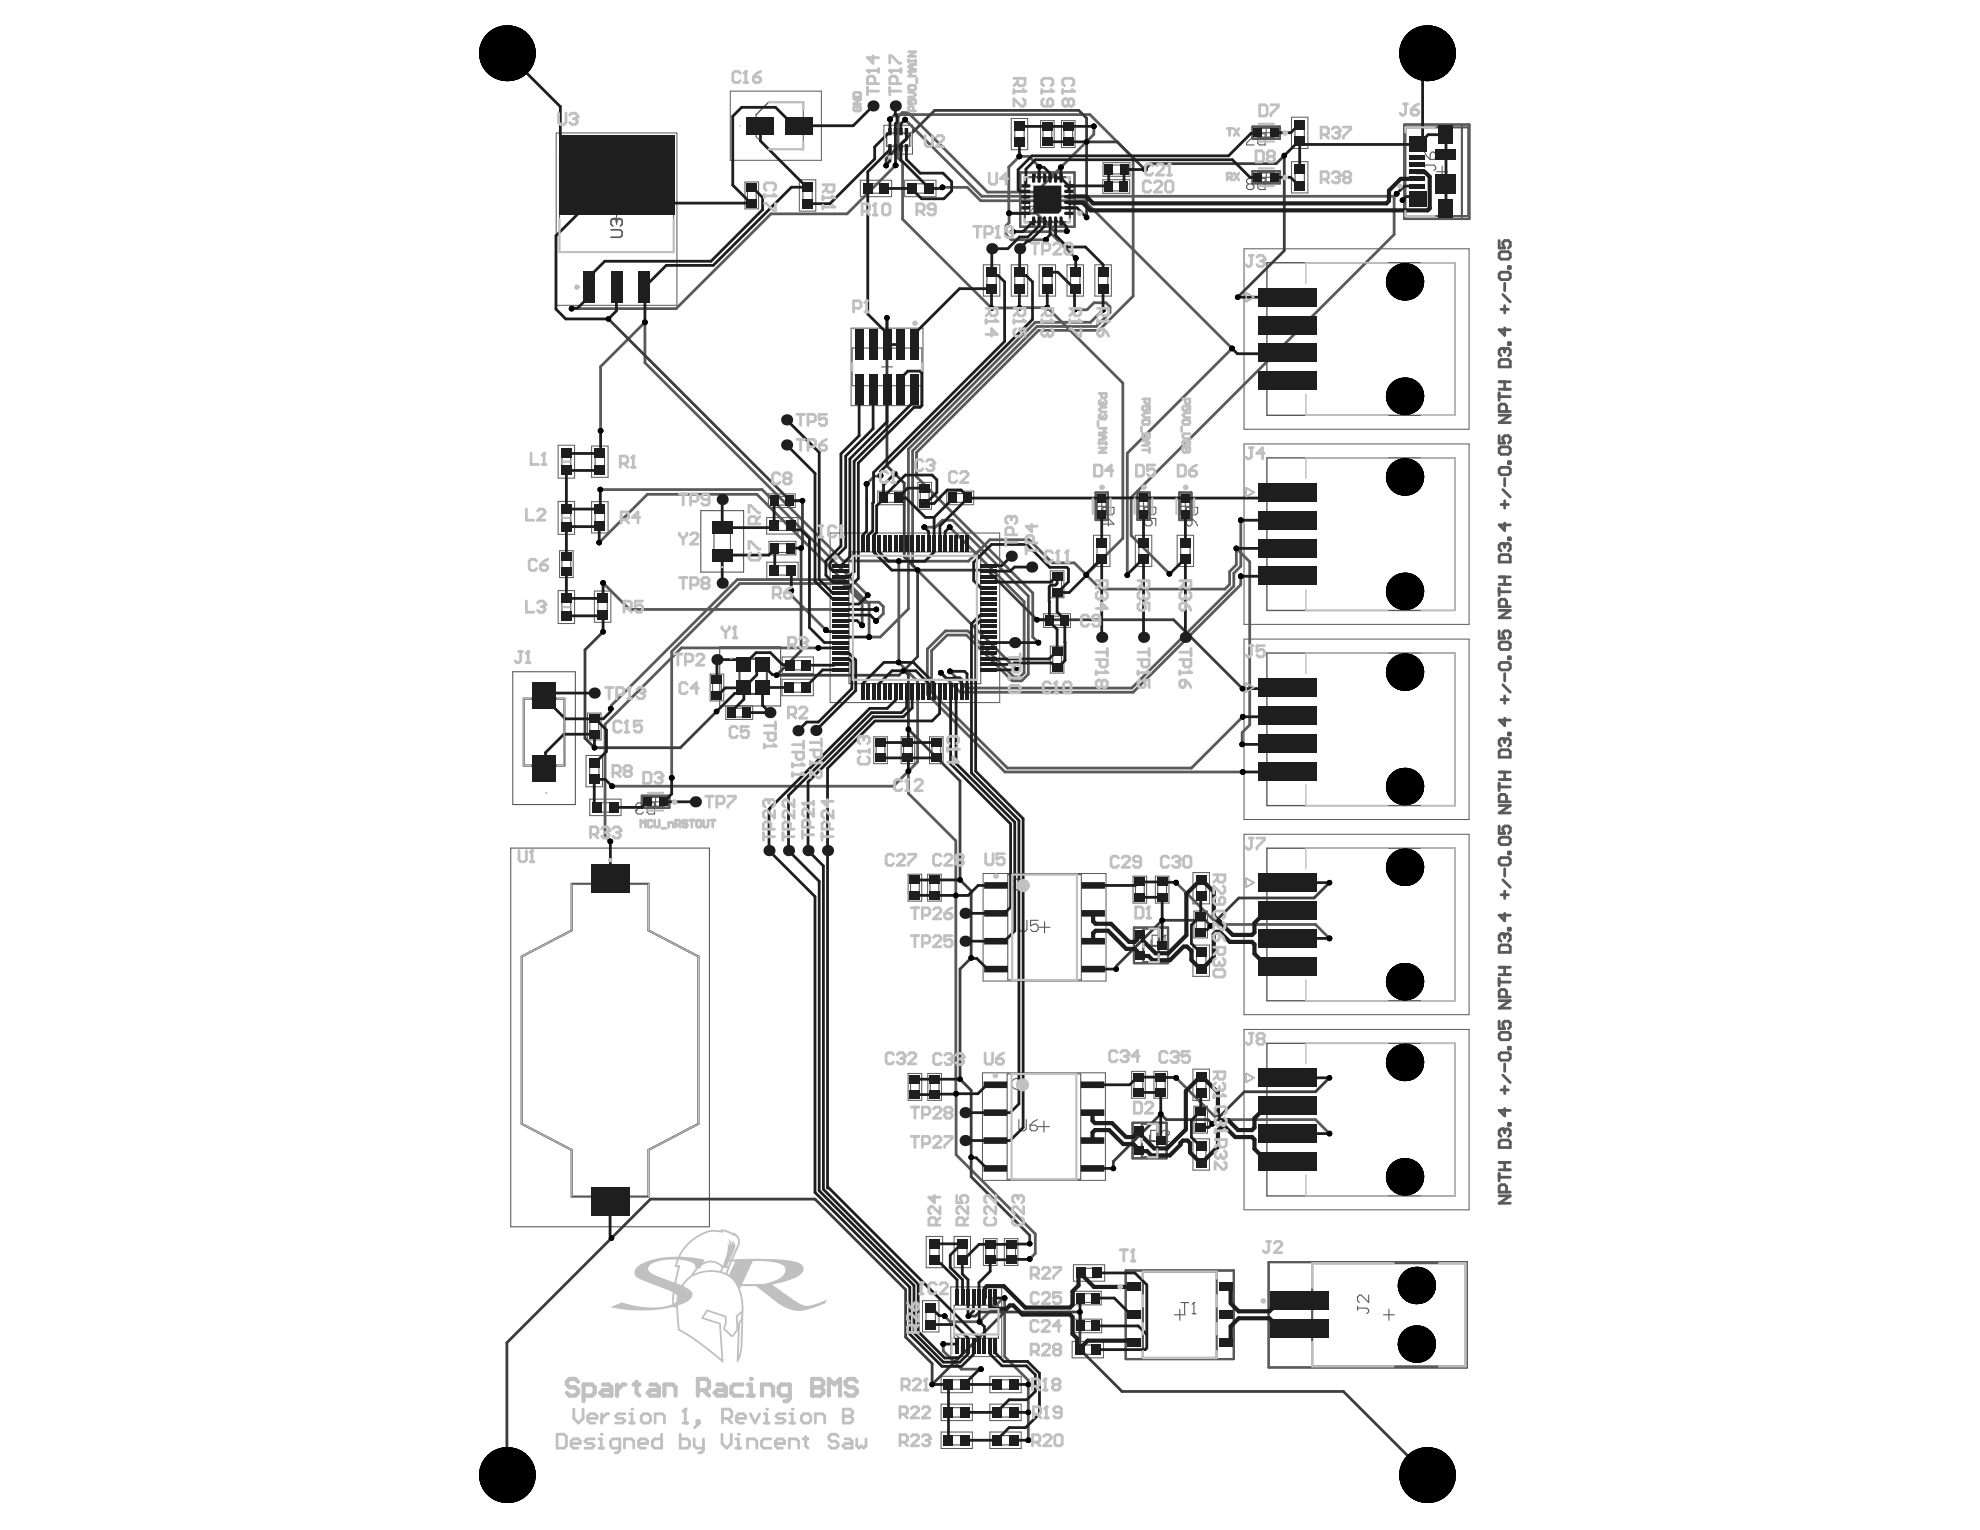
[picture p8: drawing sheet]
<svg xmlns="http://www.w3.org/2000/svg" width="279mm" height="216mm" viewBox="0 0 279 216" stroke-linecap="round" stroke-linejoin="round" font-family="sans-serif">
<g fill="none" stroke="#5a5a5a" stroke-width=".16">
<path d="M106.7 16.2l1.8-1.8h4.9v6.7h-4.9l-1.8-1.8zM143.2 17.7h1.3v2.4h-1.3zM147.2 17.7h1.2v2.5h-1.2zM150.1 17.7h1.3v2.5h-1.3zM177.9 18.7h1.6M178.7 18v1.5M182.7 17.5h1.4v2.5h-1.4zM78.9 21.8h16.2v13.8h-16.2zM86.2 30.9h1.6M87 30.1v1.6M105.5 26.3h1.2v2.5h-1.2zM113.3 26.4h1.3v2.4h-1.3z"/>
<path d="M122.4 25.9h2.4v1.4h-2.4zM128.7 25.9h2.4v1.4h-2.4zM139.3 38.4h1.3v2.4h-1.3zM143.2 38.4h1.3v2.4h-1.3zM147 28.2h1.6M147.1 38.4h1.4v2.4h-1.4zM147.8 27.4v1.5M151.1 38.4h1.3v2.4h-1.3zM155 38.4h1.3v2.4h-1.3zM156.3 25.7h2.5v1.2h-2.5zM156.3 23.3h2.5v1.2h-2.5zM177.9 25h1.6"/>
<path d="M178.7 24.2v1.6M182.7 23.8h1.4v2.4h-1.4zM202.7 24.2h1.6M203.5 23.5v1.5M120.3 49.1h9.8v5.3h-9.8zM124.4 51.8h1.5M125.2 51v1.5M79.3 63.9h1.2v2.5h-1.2zM79.3 71.8h1.2v2.5h-1.2zM79.3 78.4h1.2v2.4h-1.2zM84 63.9h1.3v2.5h-1.3zM84 71.8h1.3v2.4h-1.3z"/>
<path d="M98.9 72.1h6v8.6h-6zM100.7 74.4h2.4v4h-2.4zM109.1 70h2.5v1.3h-2.5zM109.2 73.5h2.4v1.4h-2.4zM109.2 76.7h2.5v1.3h-2.5zM109.2 79.8h2.4v1.3h-2.4zM119.8 77.9h18.6v18.6h-18.6zM120.6 77.9l-.8 .8M124.5 69.6h2.5v1.3h-2.5zM129.9 68.7h1.2v2.5h-1.2zM134.3 69.6h2.4v1.3h-2.4zM154.7 71.4h1.5"/>
<path d="M154.8 76.5h1.3v2.5h-1.3zM155.5 70.7v1.5M160.6 71.4h1.5M160.7 76.5h1.3v2.5h-1.3zM161.4 70.7v1.5M166.5 71.4h1.5M166.6 76.5h1.3v2.5h-1.3zM167.3 70.7v1.5M72.4 94.8h8.8v18.7h-8.8zM79.3 84.4h1.2v2.5h-1.2zM84.4 84.4h1.3v2.4h-1.3zM100.5 95.8h1.3v2.5h-1.3z"/>
<path d="M101.6 91.3h8.6v8.3h-8.6zM103.1 99.9h2.5v1.3h-2.5zM111.3 96.4h2.5v1.3h-2.5zM111.4 93.2h2.4v1.3h-2.4zM147.9 87h2.5v1.2h-2.5zM148.6 81.2h1.2v2.5h-1.2zM148.6 91.8h1.2v2.5h-1.2zM72.1 119.7h28v53.4h-28zM83.2 107.6h1.3v2.4h-1.3zM83.2 101.3h1.3v2.5h-1.3zM84.2 113.3h2.5v1.3h-2.5zM91.7 113.1h1.6"/>
<path d="M92.5 112.4v1.5M123.6 104.6h1.3v2.5h-1.3zM127.5 104.6h1.2v2.5h-1.2zM131.5 104.6h1.2v2.5h-1.2zM128.5 124h1.2v2.5h-1.2zM131.2 124h1.3v2.5h-1.3zM142.2 123.4h10.4v14.9h-10.4zM146.6 130.8h1.6M147.4 130.1v1.5M160.2 124.3h1.3v2.5h-1.3zM161.6 133.4h1.6M162.4 132.6v1.6"/>
<path d="M163.4 124.3h1.2v2.5h-1.2zM168.8 129.2h1.3v2.5h-1.3zM168.8 124.1h1.4v2.5h-1.4zM168.8 134.3h1.4v2.5h-1.4zM128.5 152.1h1.2v2.5h-1.2zM131.3 152.1h1.2v2.5h-1.2zM142.1 151.5h10.4v14.9h-10.4zM146.5 159h1.6M147.3 158.2v1.6M160 151.8h1.3v2.5h-1.3zM163.2 151.8h1.2v2.5h-1.2zM168.8 156.8h1.3v2.4h-1.3z"/>
<path d="M168.8 151.9h1.4v2.4h-1.4zM131.2 175.5h1.3v2.4h-1.3zM135.1 175.5h1.4v2.4h-1.4zM139.1 175.4h1.2v2.5h-1.2zM142.1 175.4h1.2v2.5h-1.2zM152.5 179h2.4v1.3h-2.4zM161.4 160.9h1.6M162.2 160.2v1.5M168.8 161.7h1.4v2.4h-1.4zM130.7 184.5h1.3v2.5h-1.3zM133.8 194.7h2.4v1.3h-2.4zM133.8 198.6h2.4v1.4h-2.4z"/>
<path d="M134.6 188.1l.8 .7M134.6 184.2h6.3v4.6h-6.3zM140.7 194.7h2.4v1.3h-2.4zM140.7 198.6h2.4v1.4h-2.4zM152.3 182.6h2.4v1.2h-2.4zM152.3 189.8h2.4v1.3h-2.4zM152.3 186.5h2.5v1.2h-2.5zM165.7 185.5h1.6M166.5 184.8v1.5M195.2 185.5h1.6M196 184.8v1.5M133.8 202.6h2.4v1.3h-2.4z"/>
<path d="M140.7 202.6h2.4v1.3h-2.4z"/>
</g>
<g fill="none" stroke="#5a5a5a" stroke-width=".14">
<path d="M78.5 18.8h17v24.3h-17zM103.1 12.9h12.8v9.7h-12.8zM124.7 17.7h4.1v4h-4.1zM142.7 16.7h2.3v4.4h-2.3zM146.8 17h2v3.8h-2zM149.8 17h1.9v3.8h-1.9zM182.2 16.5h2.4v4.5h-2.4zM105.1 25.7h1.9v3.8h-1.9zM112.8 25.4h2.3v4.4h-2.3zM121.4 25.4h4.4v2.4h-4.4zM127.7 25.4h4.4v2.4h-4.4zM138.8 37.4h2.3v4.4h-2.3z"/>
<path d="M142.7 37.4h2.3v4.4h-2.3zM146.6 37.4h2.4v4.4h-2.4zM150.6 37.4h2.3v4.4h-2.3zM154.5 37.4h2.3v4.4h-2.3zM155.6 25.4h3.8v1.9h-3.8zM155.6 23h3.8v1.9h-3.8zM175.5 35.1h31.8v25.5h-31.8zM182.2 22.8h2.4v4.4h-2.4zM120.1 46.3h10.1v10.9h-10.1zM78.8 62.8h2.3v4.7h-2.3zM78.8 70.8h2.3v4.6h-2.3zM79 77.7h1.9v3.8h-1.9z"/>
<path d="M83.5 70.8h2.3v4.4h-2.3zM83.5 62.9h2.3v4.5h-2.3zM108.2 73h4.4v2.4h-4.4zM108.2 79.3h4.4v2.4h-4.4zM108.4 69.7h3.8v1.9h-3.8zM108.5 76.4h3.8v1.9h-3.8zM117.1 75.2h24v23.9h-24zM123.9 69.3h3.8v1.9h-3.8zM129.5 68.1h1.9v3.8h-1.9zM133.6 69.3h3.8v1.9h-3.8zM154.3 75.5h2.3v4.4h-2.3zM160.2 75.5h2.3v4.4h-2.3z"/>
<path d="M166.1 75.5h2.3v4.4h-2.3zM175.5 62.6h31.8v25.5h-31.8zM78.8 83.3h2.3v4.7h-2.3zM83.9 83.4h2.3v4.4h-2.3zM100.2 95.1h1.9v3.8h-1.9zM102.4 99.6h3.8v1.9h-3.8zM110.4 95.9h4.4v2.3h-4.4zM110.4 92.7h4.4v2.3h-4.4zM147.3 86.6h3.8v1.9h-3.8zM148.2 80.6h1.9v3.8h-1.9zM148.2 91.2h1.9v3.8h-1.9zM175.5 90.2h31.8v25.4h-31.8z"/>
<path d="M82.7 106.6h2.3v4.4h-2.3zM82.9 100.6h1.9v3.8h-1.9zM83.2 112.8h4.4v2.3h-4.4zM123.3 104h1.9v3.8h-1.9zM127.2 104h1.9v3.8h-1.9zM131.2 104h1.9v3.8h-1.9zM175.5 117.7h31.8v25.5h-31.8zM128.1 123.4h2v3.8h-2zM130.9 123.4h1.9v3.8h-1.9zM138.7 123.3h17.4v15.1h-17.4zM159.9 123.6h1.9v3.8h-1.9zM163 123.6h2v3.8h-2z"/>
<path d="M168.3 123.1h2.4v4.4h-2.4zM168.3 133.4h2.4v4.4h-2.4zM168.5 128.6h1.9v3.8h-1.9zM128.1 151.5h2v3.8h-2zM130.9 151.5h1.9v3.8h-1.9zM138.6 151.4h17.4v15.2h-17.4zM159.7 151.2h1.9v3.8h-1.9zM162.8 151.2h2v3.8h-2zM168.3 150.9h2.4v4.4h-2.4zM168.5 156.1h1.9v3.8h-1.9zM175.5 145.3h31.8v25.4h-31.8zM130.7 174.5h2.3v4.4h-2.3z"/>
<path d="M134.6 174.5h2.4v4.4h-2.4zM138.8 174.8h1.9v3.8h-1.9zM141.7 174.8h1.9v3.8h-1.9zM151.5 178.5h4.4v2.3h-4.4zM168.3 160.7h2.4v4.4h-2.4zM130.2 183.5h2.3v4.5h-2.3zM132.8 194.2h4.4v2.3h-4.4zM132.8 198.1h4.4v2.4h-4.4zM134.2 181.6h7.2v9.8h-7.2zM139.7 194.2h4.4v2.3h-4.4zM139.7 198.1h4.4v2.4h-4.4zM151.3 189.3h4.4v2.3h-4.4z"/>
<path d="M151.6 182.2h3.8v1.9h-3.8zM151.7 186.1h3.8v2h-3.8zM132.8 202.1h4.4v2.3h-4.4zM139.7 202.1h4.4v2.3h-4.4z"/>
</g>
<path d="M125.1 18.8h3.3v1.8h-3.3zM178.8 37.1h26.5v21.5h-26.5zM175.9 41.3l1 .6-1 .7zM175.9 68.9l1 .6-1 .6zM178.8 64.6h26.5v21.5h-26.5zM175.9 96.4l1 .6-1 .6zM178.8 92.2h26.5v21.5h-26.5zM178.8 119.7h26.5v21.5h-26.5zM175.9 123.9l1 .7-1 .6zM175.9 151.5l1 .6-1 .6zM178.8 147.2h26.5v21.6h-26.5z" fill="none" stroke="#5a5a5a" stroke-width=".2"/>
<path d="M73.9 98.6h5.7v9.4h-5.7zM104.3 93h3.9v4.9h-3.9zM80.7 124.7h10.8v6.6l7.1 3.7v23.6l-7.1 3.7v6.6h-10.8v-6.6l-7.1-3.7v-23.6l7.1-3.7z" fill="none" stroke="#5a5a5a" stroke-width=".31"/>
<path d="M211.5 78.5l.3-.2h1.1l.2 .2v.8h-1.6zM212.1 76.7h-.3l-.3 .3v.5l.3 .2M211.5 86.1h1.6l-1.6 1.1h1.6M211.5 83v1M211.5 83.5h1.6M211.5 82.5h1.6M211.5 81.4h1.6M212.3 81.4v1.1M212.6 85.6v-.8l-.3-.2h-.5l-.3 .2v.8h1.6" fill="none" stroke="#5a5a5a" stroke-width=".39"/>
<circle cx="212.1" cy="76.7" r=".2" fill="#5a5a5a"/>
<g fill="none" stroke="#5a5a5a" stroke-width=".39">
<path d="M211.5 51l.3-.3h1.1l.2 .3v.8h-1.6zM211.5 55.4v1.1M211.5 58.6h1.6l-1.6 1h1.6M211.5 56h1.6M211.5 54.9h1.6M211.5 53.9h1.6M212.1 49.2h-.3l-.3 .2v.5l.3 .3M212.3 53.9v1M212.6 58.1v-.8l-.3-.3h-.5l-.3 .3v.8h1.6M211.5 61.5v1h.8l-.2-.5v-.3l.2-.2h.6l.2 .2v.6l-.2 .2M211.8 63.1h1.1l.2 .2v.5l-.2 .3h-1.1l-.3-.3v-.5zM211.8 65.9h1.1l.2 .3v.5l-.2 .3h-1.1l-.3-.3v-.5z"/>
<path d="M211.8 71.2h1.1M212.1 76.7l.2 .3M212.1 69.1l1 1M212.3 67.5v1.1M212.3 70.7v1M212.3 73.8v1.1l-.8-.8h1.6M212.3 77v.2M212.3 77l.3-.3h.3l.2 .3v.5l-.2 .2M212.9 65.2h.2v.2h-.2zM212.9 75.9h.2v.3h-.2z"/>
</g>
<circle cx="212.1" cy="49.2" r=".2" fill="#5a5a5a"/>
<g fill="none" stroke="#5a5a5a" stroke-width=".39">
<path d="M211.5 33.9v1.1h.8l-.2-.5v-.3l.2-.3h.6l.2 .3v.5l-.2 .3M211.8 35.5h1.1l.2 .3v.5l-.2 .3h-1.1l-.3-.3v-.5zM211.8 38.4h1.1l.2 .3v.5l-.2 .3h-1.1l-.3-.3v-.5zM212.3 40v1M212.9 37.6h.2v.3h-.2zM211.8 43.6h1.1M212.1 49.2l.2 .2M212.1 41.6l1 1M212.3 43.1v1.1M212.3 46.3v1l-.8-.8h1.6M212.3 49.4v.3M212.3 49.4l.3-.2h.3l.2 .2v.5l-.2 .3"/>
<path d="M212.9 48.4h.2v.2h-.2zM211.5 106.1l.3-.3h1.1l.2 .3v.8h-1.6zM211.5 110.5v1.1M211.5 113.7h1.6l-1.6 1h1.6M211.5 111h1.6M211.5 110h1.6M211.5 109h1.6M212.1 104.2h-.3l-.3 .3v.5l.3 .3M212.3 109v1M212.6 113.1v-.7l-.3-.3h-.5l-.3 .3v.7h1.6"/>
</g>
<circle cx="212.1" cy="104.2" r=".2" fill="#5a5a5a"/>
<g fill="none" stroke="#5a5a5a" stroke-width=".39">
<path d="M211.5 89v1.1h.8l-.2-.6v-.2l.2-.3h.6l.2 .3v.5l-.2 .3M211.5 90.9l.3-.3h1.1l.2 .3v.5l-.2 .2h-1.1l-.3-.2zM211.5 93.7l.3-.2h1.1l.2 .2v.6l-.2 .2h-1.1l-.3-.2zM211.8 98.7h1.1M212.1 96.6l1 1.1M212.3 95.1v1M212.3 98.2v1M212.9 92.7h.2v.3h-.2zM212.1 104.2l.2 .3M212.3 101.3v1.1l-.8-.8h1.6M212.3 104.5v.3M212.3 104.5l.3-.3h.3l.2 .3v.5l-.2 .3"/>
<path d="M212.9 103.4h.2v.3h-.2zM211.5 133.6l.3-.3h1.1l.2 .3v.8h-1.6zM211.5 138.1v1M211.5 138.6h1.6M211.5 137.5h1.6M211.5 136.5h1.6M212.1 131.8h-.3l-.3 .2v.6l.3 .2M212.3 136.5v1M211.5 141.2h1.6l-1.6 1.1h1.6M212.6 140.7v-.8l-.3-.3h-.5l-.3 .3v.8h1.6"/>
</g>
<circle cx="212.1" cy="131.8" r=".2" fill="#5a5a5a"/>
<g fill="none" stroke="#5a5a5a" stroke-width=".39">
<path d="M211.5 116.6v1h.8l-.2-.5v-.3l.2-.2h.6l.2 .2v.5l-.2 .3M211.5 118.4l.3-.3h1.1l.2 .3v.5l-.2 .3h-1.1l-.3-.3zM211.5 121.3l.3-.3h1.1l.2 .3v.5l-.2 .3h-1.1l-.3-.3zM211.8 126.3h1.1M212.1 131.8l.2 .2M212.1 124.2l1 1M212.3 122.6v1M212.3 125.7v1.1M212.3 128.9v1l-.8-.8h1.6M212.3 132v.3M212.3 132l.3-.2h.3l.2 .2v.6l-.2 .2M212.9 120.2h.2v.3h-.2z"/>
<path d="M212.9 131h.2v.2h-.2zM212.1 159.3h-.3l-.3 .3v.5l.3 .3M211.5 165.6v1M211.5 168.7h1.6l-1.6 1.1h1.6M211.5 166.1h1.6M211.5 165.1h1.6M211.5 164h1.6M211.8 160.9h1.1l.2 .2v.8h-1.6v-.8zM212.3 164v1.1M212.6 168.2v-.8l-.3-.2h-.5l-.3 .2v.8h1.6"/>
</g>
<circle cx="212.1" cy="159.3" r=".2" fill="#5a5a5a"/>
<g fill="none" stroke="#5a5a5a" stroke-width=".39">
<path d="M125.6 16.8l.7-.6h27.5l6.1 6.1v19.5l-4.8 4.8h-8.5l-17.3 17.3v3.4l16.4 16.4v6.2l.8 .8M127.7 16.9l10.8 10.8h58.2M154.4 17.8v1.2l-8.2 8.1h-6.8l-11.3-11.2h-.8l-.6 .6v5.8l.7 .6v8l12.5 12.6 7.9-.1 10.6 10.7v21.9l-5.1 5.1M126.4 23.3l-6.9 6.9h-10.7l-13.4 13.4h-14.7M133 26.4h3.5l1.9 1.9h14.6l20.9 20.9-14.8 14.8v17.2M142.4 30.1h3.8l2.6 2.5h1.7M142.4 30.1v1.3l-.4 .5v1.2l.7 .7h4.9M142.9 32.7h5.2l3.7 3.7M146.6 23.5l-1.4-1.4h-1.4l-1.4 1.5v6.5M196.7 27.7v5.4l-37.1 37.1v5.4l5.4 5.4M197.1 27.3l-.4 .4M151.6 43.7h1.8l1-1h1.7l.5 .6v.8l-1.9 2h-8.4l-17.5 17.5v16.2l14.7 14.7"/>
<path d="M155.7 43.7l-1.8 1.8h-7.8l-17.9 17.9v22.5l-4 4h-1.6v-4.6l-3.4-3.5h-15.2l-17.7 17.8-.1 .4M84.6 76.6l6.8-6.8h15.4l15.2 15.2h2l.6 .6v1l-1 1M84.7 69.1h22.8l14.9 14.9M84.8 60.8v-9.1l6.2-6.2v5.7l28 28h7.8M124.3 67.1l-.9 .1-1.1 1.1M126.8 79.2h9.8l3.1-3h5.5l3.3 3.2h3.1l3.7 3.7h17.5l.7-.6v-1.9l1-.9v-2.3l1.8 1.9v23l-1 1.1v1.6M126.8 79.2v14.3l2.7 2.6v11.4l-3.4 3.4h-39.7M130.4 74.4h1.6l1-1h1.4l10.7 10.7v11l-.9 1h-1.4l-6.4-6.5h-2.7l-2.2 2.2v5.9l10.7 10.7h25.9l7.3-7.3M134 74.4l10.5 10.5v10l-.6 .6h-.8l-6.5-6.5h-3.2l-2.5 2.6v6.4l10.9 10.9h33.6M175.1 73.4v6.5l-1 1v1.8l-14.4 14.4h-23.3l-2.3-2.4M85.1 82.3l3.7 3.7h34.9M111.7 83.3v.8l4.9 4.8"/>
<path d="M115.5 91.4h-19.3l-10.8 10.8v15.8l.7 .7M121.7 88.2v-3.1l-2.8-2.8h-14.5l-9.6 9.6v17.9M175.1 81.3v1.2l-15.2 15.2h-24.4l-2.7-2.8M128.2 108.8v3.2l6.7 6.7v44.2l11.2 11.2v2.8l-.8 .8M166 124.6l5.9 5.9h13.7l2 1.9M166 152.1l5.9 5.9h13.7l2 2M211.5 144.1v1h.8l-.2-.5v-.2l.2-.3h.6l.2 .3v.5l-.2 .2M211.5 145.9l.3-.2h1.1l.2 .2v.6l-.2 .2h-1.1l-.3-.2zM211.5 148.8l.3-.2h1.1l.2 .2v.5l-.2 .3h-1.1l-.3-.3zM211.8 153.8h1.1M212.1 159.3l.2 .3M212.1 151.7l1 1.1"/>
<path d="M212.3 150.1v1.1M212.3 153.3v1M212.3 156.4v1.1l-.8-.8h1.6M212.3 159.6v.2M212.3 159.6l.3-.3h.3l.2 .3v.5l-.2 .3M212.9 147.8h.2v.2h-.2zM212.9 158.5h.2v.3h-.2zM133.1 189.7v.9l2.6 2.6h2.7M133.3 185.7l.8 .8h4.1l3.3-3.3h.3v8.2l3.3 3.4v8.4M145.1 195.4h.1"/>
</g>
<g fill="none" stroke="#5a5a5a" stroke-width=".16">
<path d="M177 18.9v.2l-1.1 1.1v.3h1.1M177.5 19.1l.2-.2h.8v1.6h-.8l-.2-.3zM145.3 28.3v1.6l.8-.8h-1.1M146.6 29.9v-1.3l.3-.3h.5l.2 .3v1.3M176.2 26l-.3-.3v-.3l.3-.2h.5l.3 .2v.3l-.3 .3M176.2 26l-.3 .2v.3l.3 .2h.5l.3-.2v-.3l-.3-.2M176.2 26h.5M177.5 25.4l.2-.2h.8v1.5h-.8l-.2-.2zM201 23v.6M201 23.3h1.3l.3 .3v.2l-.3 .3M201 21.5l.3 .5 .5 .5M201.8 21.7l.3-.2h.2l.3 .2v.5l-.3 .3h-.5z"/>
<path d="M155.6 71.6h1.6v.8l-.3 .2h-1l-.3-.2zM155.6 74h1.6l-.8-.8v1M161.5 71.6h1.6v.8l-.3 .2h-1l-.3-.2zM161.8 73.2l-.3 .2v.5l.3 .3h.5l.3-.3v-.2l-.3-.5h.8v1M167.4 71.6h1.6v.8l-.3 .2h-1l-.3-.2zM167.7 73.2h.5v.8l-.3 .2h-.2l-.3-.2v-.6zM168.2 73.2l.5 .5 .3 .5M89.7 114.3h.1M89.7 114.3v.3l.3 .3h.5l.3-.3M90 114.1l-.3 .2M90 114.1h.3M90.8 113.6l-.3-.3h-.5l-.3 .3v.2l.3 .3"/>
<path d="M91.3 113.6l.3-.3h.8v1.6h-.8l-.3-.3zM143.9 129.9v1.3l.2 .2h.5l.3-.2v-1.3M146.5 129.9h-1.1v.8l.6-.3h.2l.3 .3v.5l-.3 .2h-.5l-.3-.2M162.6 132h.8l.2 .2v1.1l-.2 .2h-.8zM164.1 133.5h.6M164.4 132h.1M164.4 132v1.5M164.4 132l-.3 .2M143.8 158v1.3l.2 .3h.6l.2-.3v-1.3M145.3 158.8h.8l.3 .2v.3l-.3 .3h-.5l-.3-.3zM146.4 158l-.5 .3-.6 .5M162.4 159.5h.8l.2 .3v1l-.2 .3h-.8z"/>
<path d="M164 159.8l.2-.3h.5l.3 .3v.2l-1 1.1h1M166.6 183.8h1.1M167.2 183.8v1.6M168.2 185.4h.5M168.5 183.8h.1M168.5 183.8v1.6M168.5 183.8l-.3 .3M191.6 184.3v.6M191.6 184.6h1.3l.2 .3v.2l-.2 .3M193.1 182.8v1l-1-1h-.3l-.2 .2v.5l.2 .3"/>
<circle cx="143.6" cy="124.8" r=".77"/>
<circle cx="143.5" cy="152.9" r=".77"/>
</g>
<g fill="none" stroke="#5a5a5a" stroke-width=".31">
<path d="M176.7 17.9h3.9v1.7h-3.9zM177.6 18h2.2v1.4h-2.2zM198.2 17.6h9.1v13.3h-9.1zM198.3 18h8.9v12.5h-8.9zM206.3 17.6v13.3M144 24.3h7.6v7.7h-7.6zM144.6 25h6.4v6.3h-6.4zM176.7 24.2h3.9v1.7h-3.9zM177.6 24.3h2.2v1.4h-2.2zM154.6 69.5h1.7v3.9h-1.7zM154.8 70.4h1.4v2.1h-1.4zM160.5 69.5h1.7v3.9h-1.7z"/>
<path d="M160.7 70.3h1.4v2.2h-1.4zM166.4 69.5h1.7v3.9h-1.7zM166.6 70.4h1.4v2.1h-1.4zM90.6 112.3h3.8v1.7h-3.8zM91.4 112.4h2.2v1.4h-2.2zM160 130.9h4.8v5h-4.8zM161.3 131.1h2.2v4.7h-2.2zM159.8 158.4h4.8v5.1h-4.8zM161.1 158.6h2.2v4.7h-2.2zM158.9 179.3h15.2v12.5h-15.2zM161.3 179.4h10.4v12.2h-10.4zM179 178.1h28v14.9h-28z"/>
<path d="M185.2 178.3h21.6v14.5h-21.6z"/>
<circle cx="125.6" cy="22.2" r=".16"/>
</g>
<path d="M86.2 32.4h1.3l.3 .3v.5l-.3 .3h-1.3M86.7 30.9h.1M86.7 30.9h-.2l-.3 .2v.5l.3 .3M86.7 30.9l.3 .2M87 31.1l.3-.2h.2l.3 .2v.5l-.3 .3M87 31.1v.3" fill="none" stroke="#5a5a5a" stroke-width=".23"/>
<g fill="#000">
<circle cx="71.5" cy="7.5" r="3.9"/>
<circle cx="125.6" cy="16.8" r=".39"/>
<circle cx="127.7" cy="16.9" r=".39"/>
<circle cx="154.4" cy="17.8" r=".39"/>
<circle cx="201.4" cy="7.5" r="3.9"/>
<circle cx="125" cy="23.4" r=".39"/>
<circle cx="126.4" cy="23.3" r=".39"/>
<circle cx="133" cy="26.4" r=".39"/>
<circle cx="142.4" cy="30.1" r=".39"/>
<circle cx="142.9" cy="32.7" r=".39"/>
<circle cx="143.8" cy="22.1" r=".39"/>
<circle cx="146.6" cy="23.5" r=".39"/>
<circle cx="147.6" cy="33.8" r=".39"/>
<circle cx="149.7" cy="23.6" r=".39"/>
<circle cx="150.5" cy="32.6" r=".39"/>
<circle cx="151.8" cy="36.4" r=".39"/>
<circle cx="153.3" cy="20" r=".39"/>
<circle cx="153.3" cy="30.7" r=".39"/>
<circle cx="161.6" cy="23.9" r=".39"/>
<circle cx="181.2" cy="22" r=".39"/>
<circle cx="197.1" cy="27.3" r=".39"/>
<circle cx="197.9" cy="28.2" r=".39"/>
<circle cx="198.2" cy="39.8" r="2.63"/>
<circle cx="80.7" cy="43.6" r=".39"/>
<circle cx="85.9" cy="45" r=".39"/>
<circle cx="91" cy="45.5" r=".39"/>
<circle cx="125.2" cy="44.8" r=".39"/>
<circle cx="139.9" cy="43.5" r=".39"/>
<circle cx="143.8" cy="43.4" r=".39"/>
<circle cx="147.8" cy="43.4" r=".39"/>
<circle cx="151.6" cy="43.7" r=".39"/>
<circle cx="155.7" cy="43.7" r=".39"/>
<circle cx="173.9" cy="49.2" r=".39"/>
<circle cx="174.7" cy="41.9" r=".39"/>
<circle cx="198.2" cy="55.9" r="2.63"/>
<circle cx="84.6" cy="76.6" r=".39"/>
<circle cx="84.7" cy="69.1" r=".39"/>
<circle cx="84.8" cy="60.8" r=".39"/>
<circle cx="113" cy="77.3" r=".39"/>
<circle cx="113.2" cy="70.7" r=".39"/>
<circle cx="122.3" cy="68.3" r=".39"/>
<circle cx="124.3" cy="67.1" r=".39"/>
<circle cx="126.3" cy="66.8" r=".39"/>
<circle cx="126.8" cy="79.2" r=".39"/>
<circle cx="130.4" cy="74.4" r=".39"/>
<circle cx="134" cy="74.4" r=".39"/>
<circle cx="174.5" cy="77.4" r=".39"/>
<circle cx="175.1" cy="73.4" r=".39"/>
<circle cx="198.2" cy="67.3" r="2.63"/>
<circle cx="85.1" cy="89.1" r=".39"/>
<circle cx="85.1" cy="82.3" r=".39"/>
<circle cx="109.6" cy="95.3" r=".39"/>
<circle cx="111.7" cy="83.3" r=".39"/>
<circle cx="115.5" cy="91.4" r=".39"/>
<circle cx="116.6" cy="88.9" r=".39"/>
<circle cx="121.7" cy="88.2" r=".39"/>
<circle cx="122.4" cy="84" r=".39"/>
<circle cx="122.6" cy="89.9" r=".39"/>
<circle cx="123.6" cy="87.6" r=".39"/>
<circle cx="123.7" cy="86" r=".39"/>
<circle cx="126.8" cy="93.5" r=".39"/>
<circle cx="127.5" cy="94.7" r=".39"/>
<circle cx="129.5" cy="80.5" r=".39"/>
<circle cx="132.8" cy="94.9" r=".39"/>
<circle cx="134.1" cy="94.7" r=".39"/>
<circle cx="143.5" cy="94.5" r=".39"/>
<circle cx="146.3" cy="87.5" r=".39"/>
<circle cx="146.5" cy="90.7" r=".39"/>
<circle cx="153.3" cy="81.1" r=".39"/>
<circle cx="159.1" cy="81.2" r=".39"/>
<circle cx="165" cy="81" r=".39"/>
<circle cx="175.1" cy="81.3" r=".39"/>
<circle cx="175.3" cy="97.2" r=".39"/>
<circle cx="198.2" cy="83.4" r="2.63"/>
<circle cx="198.2" cy="94.8" r="2.63"/>
<circle cx="83.9" cy="105.5" r=".39"/>
<circle cx="86.1" cy="118.7" r=".39"/>
<circle cx="86.2" cy="100" r=".39"/>
<circle cx="86.4" cy="110.9" r=".39"/>
<circle cx="94.8" cy="109.8" r=".39"/>
<circle cx="101.1" cy="100.4" r=".39"/>
<circle cx="128.2" cy="102.9" r=".39"/>
<circle cx="128.2" cy="108.8" r=".39"/>
<circle cx="175.3" cy="105" r=".39"/>
<circle cx="175.4" cy="101.1" r=".39"/>
<circle cx="175.4" cy="108.9" r=".39"/>
<circle cx="198.2" cy="111" r="2.63"/>
<circle cx="134.9" cy="126.4" r=".39"/>
<circle cx="135.5" cy="124.2" r=".39"/>
<circle cx="137" cy="135.2" r=".39"/>
<circle cx="157.5" cy="136.7" r=".39"/>
<circle cx="164" cy="129.9" r=".39"/>
<circle cx="166" cy="124.6" r=".39"/>
<circle cx="170.9" cy="130.7" r=".39"/>
<circle cx="187.6" cy="132.4" r=".39"/>
<circle cx="187.6" cy="124.6" r=".39"/>
<circle cx="198.2" cy="138.5" r="2.63"/>
<circle cx="198.2" cy="122.4" r="2.63"/>
<circle cx="134.9" cy="154.3" r=".39"/>
<circle cx="135.5" cy="152.3" r=".39"/>
<circle cx="163.8" cy="157.2" r=".39"/>
<circle cx="166" cy="152.1" r=".39"/>
<circle cx="171.1" cy="158.6" r=".39"/>
<circle cx="187.6" cy="160" r=".39"/>
<circle cx="187.6" cy="152.1" r=".39"/>
<circle cx="198.2" cy="149.9" r="2.63"/>
<circle cx="86.3" cy="174.7" r=".39"/>
<circle cx="137" cy="163.3" r=".39"/>
<circle cx="145.3" cy="177.7" r=".39"/>
<circle cx="145.3" cy="175.5" r=".39"/>
<circle cx="157.1" cy="164.9" r=".39"/>
<circle cx="198.2" cy="166.1" r="2.63"/>
<circle cx="131.5" cy="195.4" r=".39"/>
<circle cx="133.1" cy="189.7" r=".39"/>
<circle cx="133.3" cy="185.7" r=".39"/>
<circle cx="136.6" cy="185.7" r=".39"/>
<circle cx="138.2" cy="186.5" r=".39"/>
<circle cx="138.4" cy="193.2" r=".39"/>
<circle cx="141.8" cy="183.2" r=".39"/>
<circle cx="145.1" cy="199.3" r=".39"/>
<circle cx="145.1" cy="195.4" r=".39"/>
<circle cx="152.4" cy="185.1" r=".39"/>
<circle cx="199.9" cy="189.7" r="2.63"/>
<circle cx="199.9" cy="181.4" r="2.63"/>
<circle cx="71.5" cy="208.2" r="3.9"/>
<circle cx="145.1" cy="203.2" r=".39"/>
<circle cx="201.4" cy="208.2" r="3.9"/>
</g>
<path d="M125 23.4v-1l6.9-6.8h20.3l1.1 1.1v14M153.3 20h4.4l3.9 3.9 .8-.8h17.7l1.1-1.1v13.4l-6.5 6.5M85.9 45l25.6 25.7h1.7v6.3M125.2 44.8v20.9l2.4 2.5v10.4l1.9 1.9M113 77.3v14.5l-3.4 3.5h17.3l2.6-2.6v-12.2M85.1 89.1l-2.6 2.6v12.5l1.4 1.3h12.1l5.1-5.1M127.5 94.7l.7 .5v7.7l7.3 7.3v14l1.5 1.5v9.5l-1.5 1.5v15.6l1.5 1.6v12.2l8.3 8.2v1.2M129.5 80.5h9.8l7 7h19.3l9.7 9.7M187.6 124.6l-2.2 2.1h-10.6l-3.9 4-.8-.8h-6.1l-6.4 6.4-.1 .4M187.6 152.1l-2 2h-10l-4.5 4.5-.6-.6h-5.9l-.8-.8-6.7 6.7v1M136.6 185.7h1l.6-.6h14.2v5.3l5.9 6h31.3l11.8 11.8M141.8 185.1l-10.3 10.3v-3l-3.7-3.7v-6.7l-12.8-12.8h-23.2l-20.3 20.3v18.7" fill="none" stroke="#3c3c3c" stroke-width=".39"/>
<g fill="#1e1e1e">
<path d="M149.5 30.6a.23 .23 0 0 1 .3-.1 .23 .23 0 0 1 .2 .3v1h-.5z"/>
<path d="M148.8 30.6l.2-.1 .2 .2v1.1h-.5v-1.1z"/>
<path d="M148 30.6h.3l.1 .1v1.1h-.5v-1.1z"/>
<path d="M147.2 30.6a.23 .23 0 0 1 .3-.1 .23 .23 0 0 1 .1 .3v1h-.4z"/>
<path d="M146.4 30.6a.23 .23 0 0 1 .3-.1 .23 .23 0 0 1 .2 .3v1h-.5z"/>
<path d="M145.7 30.6l.2-.1 .2 .2v1.1h-.5v-1.1z"/>
<path d="M144.1 29.9h1.1a.23 .23 0 0 1 .2 .2 .23 .23 0 0 1-.2 .2h-1.1z"/>
<path d="M144.1 29.1h1.1a.23 .23 0 0 1 .2 .2 .23 .23 0 0 1-.2 .3h-1.1z"/>
<path d="M144.1 28.3h1.1a.23 .23 0 0 1 .2 .3 .23 .23 0 0 1-.2 .2h-1.1z"/>
<path d="M144.1 27.5h1.1a.23 .23 0 0 1 .2 .3 .23 .23 0 0 1-.2 .2h-1.1z"/>
<path d="M144.1 26.8h1.1a.23 .23 0 0 1 .2 .2 .23 .23 0 0 1-.2 .2h-1.1z"/>
<path d="M144.1 26h1.1a.23 .23 0 0 1 .2 .2 .23 .23 0 0 1-.2 .3h-1.1z"/>
<path d="M145.6 24.5h.5v1.1a.23 .23 0 0 1-.2 .2 .23 .23 0 0 1-.3-.2z"/>
<path d="M146.4 24.5h.5v1.1a.23 .23 0 0 1-.3 .2 .23 .23 0 0 1-.2-.2z"/>
<path d="M147.2 24.5h.4v1.1a.23 .23 0 0 1-.2 .2 .23 .23 0 0 1-.2-.2z"/>
<path d="M147.9 24.5h.5v1.1a.23 .23 0 0 1-.2 .2 .23 .23 0 0 1-.3-.2z"/>
<path d="M148.7 24.5h.5v1.1a.23 .23 0 0 1-.2 .2 .23 .23 0 0 1-.3-.2z"/>
<path d="M149.5 24.5h.5v1.1a.23 .23 0 0 1-.3 .2 .23 .23 0 0 1-.2-.2z"/>
<path d="M150.2 26.1l.1-.1h1.2v.5h-1.2l-.1-.2z"/>
<path d="M150.3 26.8h1.2v.4h-1.1a.23 .23 0 0 1-.2-.1 .23 .23 0 0 1 .1-.3z"/>
<path d="M150.3 27.6l1.2-.1v.5h-1.1a.23 .23 0 0 1-.2-.2 .23 .23 0 0 1 .1-.2z"/>
<path d="M150.2 28.4l.1-.1h1.2v.5h-1.2l-.1-.2z"/>
<path d="M150.3 29.1h1.2v.5h-1.1a.23 .23 0 0 1-.2-.2 .23 .23 0 0 1 .1-.3z"/>
<path d="M150.3 29.9h1.2v.4h-1.1a.23 .23 0 0 1-.2-.1 .23 .23 0 0 1 .1-.3z"/>
<path d="M145.8 26.2h4v3.6l-.4 .3h-3.6z"/>
</g>
<path d="M199.9 25.2h-2.2l-1.7 1.7v1.5l-.3 .3h-41.4l-1-1-2.5 .1M199.9 24.2l1.2 .1 .7 .7v4.4l-.3 .3h-47.6l-1.1-1.1h-2" fill="none" stroke="#1e1e1e" stroke-width=".59"/>
<g fill="none" stroke="#1e1e1e" stroke-width=".39">
<path d="M71.5 7.5l7.6 7.6v4.2l5.3 5.4h2.6M107.3 17.7v2.2l6.5 6.5M123.2 15l-2.8 2.7h-8.4l-2.6-2.6h-4.7l-1.3 1.3v9.7l2.5 2.6M125.6 16.8v2l-.3 .1-1.9 1.8v1.7l-6.3 6.3h-3.1M125.6 18.6h.1M125.6 16.8h.1M126.3 15v1.2l.3 .2v.8l-.2 .3v5.8M127.7 16.9l-.6 .6v1.1M127.9 18.6v1l-.7 .7-.1 2.3 3.9 3.9v.1h1.7l.3-.2M143.9 17.8h10.4M154.4 17.8h-.1M176.5 18.8l-3.1 3.2h-27.8l-1.9 1.9v2.9"/>
<path d="M183.4 19.9v4M201.4 7.5l-.7 .6v11.6l-.6 .7M87 24.7l-8.5 8.6v10.3l1.3 1.4h6.1l1.1-1.1v-3.4M87 24.7l3.9 4h15.2M106.1 26.5h.1l1.4 1.4v1.7l-7.3 7.3h-15l-2.2 2.2v2.8l-1.6 1.6-.8 .1M114 26.4h-2.3l-11.1 11.1h-6.6l-3.1 3 .1 5M125.6 20.8v1.9l-.6 .7M125.6 21.1l-3.1 3.1v20.1l2.7 2.7M126.4 20.8v.1M126.4 23.3h.1M127.9 20.8v1.7l1.9 1.9h3.3l1.2 1.3v1.2l-1.1 1.2h-3.1l-1.4-1.4v-.1h-3.9M141.8 39.8v8.4l-18.5 18.5v4.2"/>
<path d="M142.4 30.1h2.3M143.7 30.1h.1M143.8 20.1v2M144.8 38.9l.9 .9v5.3l-21.4 21.4v.6M145.9 31.2l-1.5 1.5h-1.5M146.6 23.5v1M147.8 28.2h.8l1.2 1.1h2.2l1.3 1.4M147.8 20h5.5M148.2 31.2v1.9l-.6 .7M149 25.1h.7M149 31.2v2l1.6 1.7h2.6l2.5 2.4M149.7 24.6h.1"/>
<path d="M149.7 23.6v1.5M149.7 25.1l1.1 1.1M149.7 31.2l.8 .7v.7M150.7 20h.1M150.8 26.2v.8M150.8 26.2h.4M151.2 26.2h.1M151.8 36.4v1.9M156.4 23.9v2.4l-.1-.1h-5.1M156.5 23.9h-.1M158.6 26.3h.1M161.6 23.9h-3v2.4"/>
<path d="M173.9 22.5h-27.8l-1.3 1.4v2.3M181.2 22h.1M181.2 22l2.1-2.1h.2l.5 .5h16.2l1.3-1.4h2.5v10.5M199.9 26.2l-1.7 .1-1.1 1M200.1 28.1l-.4-.4h-1.3l-.5 .5M87 40.5h.1M125.2 44.8v.1M125.2 44.9v3.7M125.2 48.6h.1M125.2 48.6h1.9M129.1 54.9v1.6l-8.6 8.6v15.6M130.1 52.6v4.6l-.3 .3h-.8l-7.9 7.8v16.3"/>
<path d="M139.9 40.7v2.8M139.9 40.7h-4.5l-6.3 6.3v1.6M139.9 40.7h.1M143.8 40.7v2.7M143.9 40.7h-.1M147.8 40.7v2.7M147.8 40.7h.1M151.7 40.7l-.1 .1v2.9M155.7 40.7v3M155.7 40.7h.1M173.9 49.2l.7 .7h6.9l.1-.1M174.7 41.9h6.9"/>
<path d="M84.8 60.8v3.1l-.2 .1M123.3 75.5v2.4M124.3 67.1h.1M126.3 66.8l-1.6 1.6v2M126.8 79.2h.1M127.8 67h3.7M134 74.4l-.6 .6M104.4 97.1v.4M138.3 86.8l-1.2 1.2v21.1l6.7 6.7M139.5 90.7h7M139.5 94.5h4M143.2 90.7h.1"/>
<path d="M146.3 87.5h1.7l.1 .1M148.4 93.6h-5.3l-.2 .2h-3.4M149 94.2h.3M175.1 81.3h6.5M181.6 97l-.1 .2h-6.2M181.6 100.9l-.2 .2h-6M181.6 104.9l-.1 .1h-6.2M181.6 108.8l-.1 .1h-6.1"/>
</g>
<circle cx="143.5" cy="94.5" r=".2" fill="#1e1e1e"/>
<g fill="none" stroke="#1e1e1e" stroke-width=".39">
<path d="M79.9 63.9l.1 .1h4.6M84.6 74.2l-4.7 .1v4.2M84.6 74.2v2.4M84.6 74.2h.1M84.6 66.3v.1h-4.7v5.4h4.7l.1-2.7M111.6 74.2v.1M114.2 76v12.6l2.1 2.1h2.4M123.3 70.9l-.1 .1v3.9l-.6 .6v1.2M123.3 77.9l2.5 2.6h3.7M124.1 76.7v1.2l1.3 1.3h1.4M124.7 70.4l-1 1v3.7l-.4 .4M127.8 67l-3.1 3.1"/>
<path d="M128.7 71.1h.1M130.4 74.4l.6 .6v1.7M130.4 74.4h.1M130.5 68.9h-2.4l-1.3 1.2v.2h1l2.8 2.7h1.2M131.5 67l.7 .7v1.8l-1.6 1.5M131.8 73v4.9l-1.3 1.3h-3.6M133.4 75v1.7M134.4 70.3v.1l-2.6 2.6M136.6 70.4l-.4 .4h-.1l-3.5 3.4v2.5M136.6 70.1l-1-1h-1.9l-1.9 1.9h-1.3M142.7 78.5l-1.3 1.3h-1.9M155.5 72.6v4"/>
<path d="M155.5 70.3h.1M161.4 72.6v4M167.3 70.3h.1M167.3 72.6v4M175.1 73.4h6.5M181.6 77.3l-7.1 .1M181.6 69.5l-.8 .8h-44.2M79.9 80.7v3.7h5.1l.1-2.1M79.9 86.9h5l.1-.1 .1 2.3M83.9 97.8h-6.7l-.4 .4v.2l3 3h5.3l1-.9 .1-.5M102.3 97.1h2.7M104.4 97.5l-.2 .3h-.5l-2.6 2.6"/>
<path d="M107.6 93.8l1.4 1.4 .6 .1M111.6 80.5l.1 .1v2.7M115.5 91.4h3.2M116.6 88.9l.3 .2h1.8M118.7 91.4h.1M118.7 86.8h4.1l.8 .8M118.7 87.6h.1M118.7 93h1.2l.3 .4v3.8l-4.7 4.7h-1.7l-1.2 1.2M118.7 92.2h1.2l.9 .9v4.3l-5.7 5.7M118.7 87.6h2.2l.8 .6M118.7 86h5M118.7 86h.1"/>
<path d="M122.4 84l-1.2 1.2h-2.5M123.7 86h.1M124.1 96.4l1.8-1.7h3.3l1.8 1.7M128.9 93.5h-4.2l-2.9 2.9M132.8 94.9l.7 .8h2l.2 .2v1.7M134.1 94.7h2l.4 .4v2.5M139.5 82.9h-1.2l-.9-1v-2.5l2.5-2.6h5l3.2 3.3h2.4l.3 .2v1.8l-1.5 1.4h-.1M139.5 82.1h8.8l.7-.7h.2v.9l-.3 .3h-.6l-.3 .2 .1 4.8M139.5 94.5h.1M145.6 80h-2.5l-.5 .6h-3.1M148.1 87.7l1.1 1.1v3.2h-.2l-1 1h-8.5M148.4 93.6l.6 .6"/>
<path d="M149.2 83.5l1.7 .1 2.4-2.4 .1-.3 1.9-2h.2v11M149.2 83.5v2.8l1.1 1.1v5.8l-1 1M159.1 81.2l2.2-2.3h.1v11M165 81l2.2-2.1h.1v11M181.6 81.3h.1M83.9 105.5v-1.9h-4.3l-2.6 2.6v2l-.2 .2M84 101.4l1.6 1.6v3.1l-1.6 1.6h-.1M86.1 118.7v5.3M86.4 110.9l-1-.9h-1.5v3.5l.4 .4M91.4 113.1l-.8 .8h-4M94.8 109.8v2.2l-1.1 1.1h4.4M134.9 126.4h.1"/>
<path d="M138 124.9l-1.4 1.5-4.7-.1M154.3 136.7h3.2M160.8 126.6h3.2v6.8M164 124.5l2 .1M170.9 130.7l-.6 .5h-.5l-.4 .3M181.6 132.4h6M181.6 124.6h6M139.3 153.1l-1.3 1.2-6.1 .2M154.2 164.9h2.9"/>
</g>
<path d="M154.3 128.9v1.1l.3 .4h2.2l2.5 2.5h.8l.4-.3v-.3l.3-.4h.1" fill="none" stroke="#1e1e1e" stroke-width=".59"/>
<circle cx="170.9" cy="130.7" r=".2" fill="#1e1e1e"/>
<path d="M169.4 124.2h.2l1.7 1.6M172 130l1.9 1.9" fill="none" stroke="#1e1e1e" stroke-width=".59"/>
<circle cx="172" cy="130" r=".3" fill="#1e1e1e"/>
<path d="M154.3 132.8v-1.1l.3-.4h1.8l2.5 2.6h1.2l.4 .3v.4l.3 .3h1.3l.6 .6h2.4l1.9-1.9h.5l.6 .6v1.3l1.3 1.2h.2l1.7-1.6v-3.3l.3-.3h.5l1.4 1.4h3.2l.3 .4v1.3l1.8 1.8h2.8M169.4 124.2l-2 2v5.8l-2.5 2.5h-1.8l-1.8-1.8v-.4l-.4-.4M171.3 125.8v3.5l.7 .7M181.6 128.5h-2.8l-1.8 1.8v1.3l-.3 .3h-2.8M181.6 156h-2.8l-1.8 1.8v1.3l-.3 .4h-2l-1.4-1.4h-1.1l-.3-.4v-3.5l-2.3-2.3h-.2l-2.1 2.1v5.4l-2.6 2.7h-1.8l-1.8-1.8v-.5l-.3-.3h-.2l-.3 .3v.3l-.4 .4h-1l-2-2h-2.4l-.3-.4v-1.1M152.5 179.6l-.3 .4v1.4l-.9 .8v2l-.3 .3h-6.3l-3-3h-2.4l-.3 .3-.1 1.3M152.5 179.7l1.9 1.9h5.6M154.2 160.9v-1.1l.3-.3h2l2 1.9h1.4l.4 .4v.3l.3 .3h1.3l.6 .6h2.6l1.5-1.5v-.2l.3-.4h.7l.3 .4v1.3l1.5 1.5h.2l2.3-2.3v-2.3l.4-.5h.6l1.4 1.5h2.4l.3 .3v1.3l1.8 1.8h2.8M139.7 183.1v1.3l.3 .3h2l.5-.5h.5l1.3 1.3h6.7l.3 .3v2.4l.7 .7v1.2l.3 .3M160 189.5l-.3-.3h-6.2l-1.2 1.1M173 181.6h.4l.3 .3v2l1.1 1.1h4.3l.4-.3v-.2l1-.9h2.8M183.3 187.5h-2.8l-1-1v-.1l-.4-.4h-4.3l-1.1 1.2v2l-.3 .3h-.4" fill="none" stroke="#1e1e1e" stroke-width=".59"/>
<g fill="none" stroke="#1e1e1e" stroke-width=".39">
<path d="M177.5 18.7l-.1 .1h-.9M183.4 17.6h-.1l-1.2 1.1h-2.3M143.7 26.8l.2 .2h.9M143.9 20.1h-.1M146.6 31.2v.7l-1.5 1.5h-1.2l-1.7 1.7h-2.2l-.1 3.3 .5 .5h.5l.9 .9M146.6 31.2h.1M146.6 24.5v.6M146.6 23.5l.7 .1 .9 .9v.6M146.6 24.5h.1M147.4 31.2v.7l-2.1 2.1h-.3l-1.1 1.1v3.3l.4 .5h.5M147.4 31.2h.1M147.8 38.4h1.5l2.3 2.3h.1"/>
<path d="M148.2 25.1h.1M151.8 38.3l-.1 .1M155.7 37.3v1.1M173.9 22.5l2.5 2.5h1.1M179.8 25h2.3l1.2 1.2h.1M111 59.2l4.6 4.6v18l1.9 1.9h1.2M121.2 54.9v6.6l-2.5 2.5v13.1l-2.2 2.1v2l.9 .8h.2l.2 .1h.9M123.2 54.9v5.6l-3.9 3.9v12.8l-2.2 2.2v.8l.3 .2h.2l.2 .2h.9M125.2 54.9v4.6l-5.3 5.3v13.8l-1.2 1.2M130.1 52.6l-.3-.2h-1.7l-1 .9v1.6M101.9 70.5v4h7.1l.2-.3v-3.5M109.3 77.5l-.8 .8h-6.6v4"/>
<path d="M109.3 77.3v3.1v.1M111 62.8l4 4v15.2l2.4 2.4 1.3 .1M111.4 70.7h1.8M111.5 77.3h1.5M111.6 74.3l.4 .5h1l1.2 1.2M122.3 68.3v6.7l-.5 .5-.1 1.2M122.6 76.7h-.1M102.3 97.1l-1 1h-.1M107.6 93.8l-.8 .8v.6l-1.8 1.9v1.6l-1.8 1.7v.2M111.4 97h-3.7l-.1 2.5 1 1.1h-3.2M111.4 93.9l-.1-.1h-.9l-1.7-1.7h-2l-1.7 1.7-.8-.7h-3v2.8M118.7 89.9h.1"/>
<path d="M118.7 89.1h.1M118.7 93.8h-.9l-.1 .1h-4M118.7 94.5h-2.6l-2.4 2.4v.1M118.7 89.9h3.9M120.5 80.7l-.6 .6-1.2 .1M121.1 81.6l-1.2 1.3h-1.2M121.8 96.4l-.1 1.2M122.6 89.9h.1M124.1 96.4v1.2M126.4 97.6v1.2l-1.2 1.2h-2.5l-14.2 14.2v5.8l6.5 6.5v41.8l13.4 13.3v6.7l4.5 4.5h2.8l1.6-1.6 .1-1.3M127.9 97.6v2.2l-.7 .8h-4.2l-11.7 11.7v7.7l4.3 4.4v43.6l13.4 13.4v6.7l4.1 4.1h2.3l1.2-1.1v-2.3l-1.9-1.9h-3.4M128.7 97.6v2.3l-1.2 1.2h-4.3l-9.2 9.2v9.7l2.2 2.2v45.6l13.4 13.4v6.7l3.7 3.7h2l.5-.5v-1.2"/>
<path d="M128.9 93.5l2.9 2.9v1.2M131 96.4v1.2M132.6 97.6v3.1l-1.1 1h-8l-6.7 6.7v59.2h.2l21.1 21.2v1.1M134.1 97.6v10.2l8.5 8.5v11.7l-.9 .9h-5.5M134.9 97.6v10.1l8.3 8.3v15.4l-1.5 1.4h-5.5M139.5 87.6h-1.2l-.6 .7v20.5l6.7 6.7v43.6l-1.9 1.8h-6.3M139.5 86.8h-1.2M124.3 104.8h7.8M124.3 107h7.8M128.1 107l.1 1.8M128.2 102.9l-.1 1.9M143.8 115.8v40l-1.3 1.2h-6.3"/>
<path d="M129.1 126.3h2.8M131.9 124.2h.1M135.5 124.2h-6.4M137 135.2l.8 .1 1.5 1.4h1.2M138 124.9h2.5M164 124.5h-3.3l-.5 .4h-5.9M169.5 126.5l-.1 2.9h-.1l-1.2 1.1v2.6l1.3 1.3h.1M129.1 152.3h6.4M129.1 154.5h2.8M139.3 153.1h1.2M160.6 154.2h3.2v6.7M166 152.1l-5.5-.1-1.1 1.1h-5.2"/>
<path d="M169.5 154.2l-.1 2.7h-.1l-1.2 1.2v2.4l1.3 1.2h.1M171.1 158.6l-.5 .5h-1.2M181.6 160h6M181.6 152.1h6M86.1 169.5v4.9M131.9 177.8l.4 .5h.5l2.2 2.3v2.5M131.9 175.5h3.9M135.7 175.5l-1.6 1.6v1.8l1.7 1.7v2.5M137 163.3l.8 .1 1.5 1.5h1.2M145.3 175.5l-7.1 .1-2.3 2.2h-.1v2l.8 .8v5.1l.8-.7v-1.9M145.3 177.7l-5.6 .1v1.6l-1.6 1.6 .1 5.5 .7 .7v2.7M154.8 179.6h5.4l1.6 1.7v8.9l-.2 .2h-6.9"/>
<path d="M131.3 184.6h.2l1 1.1h.8M131.5 195.4h2.3v7.8M133.1 189.7h1.9v.2M138.4 193.2l-.3 .1-1.9 2v.1h4.5M139.7 189.9v1.2l1.7 1.6h3.4l1.3 1.3v2.4l-1.2 1.1h-2.5l-1.7 1.7v.1h-4.5M140.5 183.1v.1h1.3M140.5 189.9v1.1l1.2 1.1h3.3l1.7 1.7v5.7l-2 1.9h-2.3l-1.7 1.7v.1h-4.5M143.1 195.4h2M143.1 199.3h2M152.4 185.1l.1 2M152.4 185.1h.1M152.4 183.2v1.9"/>
<path d="M154.6 183.3v-.1h2.6l2.4 2.3h.4M154.6 186.5v.2M154.7 187.1h5.9l1.2 1.2M143.1 203.2h2"/>
</g>
<g fill="#000">
<circle cx="71.5" cy="7.5" r="3.9"/>
<circle cx="125.6" cy="16.8" r=".39"/>
<circle cx="127.7" cy="16.9" r=".39"/>
<circle cx="154.4" cy="17.8" r=".39"/>
<circle cx="201.4" cy="7.5" r="3.9"/>
<circle cx="125" cy="23.4" r=".39"/>
<circle cx="126.4" cy="23.3" r=".39"/>
<circle cx="133" cy="26.4" r=".39"/>
<circle cx="142.4" cy="30.1" r=".39"/>
<circle cx="142.9" cy="32.7" r=".39"/>
<circle cx="143.8" cy="22.1" r=".39"/>
<circle cx="146.6" cy="23.5" r=".39"/>
<circle cx="147.6" cy="33.8" r=".39"/>
<circle cx="149.7" cy="23.6" r=".39"/>
<circle cx="150.5" cy="32.6" r=".39"/>
<circle cx="151.8" cy="36.4" r=".39"/>
<circle cx="153.3" cy="20" r=".39"/>
<circle cx="153.3" cy="30.7" r=".39"/>
<circle cx="161.6" cy="23.9" r=".39"/>
<circle cx="181.2" cy="22" r=".39"/>
<circle cx="197.1" cy="27.3" r=".39"/>
<circle cx="197.9" cy="28.2" r=".39"/>
<circle cx="198.2" cy="39.8" r="2.63"/>
<circle cx="80.7" cy="43.6" r=".39"/>
<circle cx="85.9" cy="45" r=".39"/>
<circle cx="91" cy="45.5" r=".39"/>
<circle cx="125.2" cy="44.8" r=".39"/>
<circle cx="139.9" cy="43.5" r=".39"/>
<circle cx="143.8" cy="43.4" r=".39"/>
<circle cx="147.8" cy="43.4" r=".39"/>
<circle cx="151.6" cy="43.7" r=".39"/>
<circle cx="155.7" cy="43.7" r=".39"/>
<circle cx="173.9" cy="49.2" r=".39"/>
<circle cx="174.7" cy="41.9" r=".39"/>
<circle cx="198.2" cy="55.9" r="2.63"/>
<circle cx="84.6" cy="76.6" r=".39"/>
<circle cx="84.7" cy="69.1" r=".39"/>
<circle cx="84.8" cy="60.8" r=".39"/>
<circle cx="113" cy="77.3" r=".39"/>
<circle cx="113.2" cy="70.7" r=".39"/>
<circle cx="122.3" cy="68.3" r=".39"/>
<circle cx="124.3" cy="67.1" r=".39"/>
<circle cx="126.3" cy="66.8" r=".39"/>
<circle cx="126.8" cy="79.2" r=".39"/>
<circle cx="130.4" cy="74.4" r=".39"/>
<circle cx="134" cy="74.4" r=".39"/>
<circle cx="174.5" cy="77.4" r=".39"/>
<circle cx="175.1" cy="73.4" r=".39"/>
<circle cx="198.2" cy="67.3" r="2.63"/>
<circle cx="85.1" cy="89.1" r=".39"/>
<circle cx="85.1" cy="82.3" r=".39"/>
<circle cx="109.6" cy="95.3" r=".39"/>
<circle cx="111.7" cy="83.3" r=".39"/>
<circle cx="115.5" cy="91.4" r=".39"/>
<circle cx="116.6" cy="88.9" r=".39"/>
<circle cx="121.7" cy="88.2" r=".39"/>
<circle cx="122.4" cy="84" r=".39"/>
<circle cx="122.6" cy="89.9" r=".39"/>
<circle cx="123.6" cy="87.6" r=".39"/>
<circle cx="123.7" cy="86" r=".39"/>
<circle cx="126.8" cy="93.5" r=".39"/>
<circle cx="127.5" cy="94.7" r=".39"/>
<circle cx="129.5" cy="80.5" r=".39"/>
<circle cx="132.8" cy="94.9" r=".39"/>
<circle cx="134.1" cy="94.7" r=".39"/>
<circle cx="143.5" cy="94.5" r=".39"/>
<circle cx="146.3" cy="87.5" r=".39"/>
<circle cx="146.5" cy="90.7" r=".39"/>
<circle cx="153.3" cy="81.1" r=".39"/>
<circle cx="159.1" cy="81.2" r=".39"/>
<circle cx="165" cy="81" r=".39"/>
<circle cx="175.1" cy="81.3" r=".39"/>
<circle cx="175.3" cy="97.2" r=".39"/>
<circle cx="198.2" cy="83.4" r="2.63"/>
<circle cx="198.2" cy="94.8" r="2.63"/>
<circle cx="83.9" cy="105.5" r=".39"/>
<circle cx="86.1" cy="118.7" r=".39"/>
<circle cx="86.2" cy="100" r=".39"/>
<circle cx="86.4" cy="110.9" r=".39"/>
<circle cx="94.8" cy="109.8" r=".39"/>
<circle cx="101.1" cy="100.4" r=".39"/>
<circle cx="128.2" cy="102.9" r=".39"/>
<circle cx="128.2" cy="108.8" r=".39"/>
<circle cx="175.3" cy="105" r=".39"/>
<circle cx="175.4" cy="101.1" r=".39"/>
<circle cx="175.4" cy="108.9" r=".39"/>
<circle cx="198.2" cy="111" r="2.63"/>
<circle cx="134.9" cy="126.4" r=".39"/>
<circle cx="135.5" cy="124.2" r=".39"/>
<circle cx="137" cy="135.2" r=".39"/>
<circle cx="157.5" cy="136.7" r=".39"/>
<circle cx="164" cy="129.9" r=".39"/>
<circle cx="166" cy="124.6" r=".39"/>
<circle cx="170.9" cy="130.7" r=".39"/>
<circle cx="187.6" cy="132.4" r=".39"/>
<circle cx="187.6" cy="124.6" r=".39"/>
<circle cx="198.2" cy="138.5" r="2.63"/>
<circle cx="198.2" cy="122.4" r="2.63"/>
<circle cx="134.9" cy="154.3" r=".39"/>
<circle cx="135.5" cy="152.3" r=".39"/>
<circle cx="163.8" cy="157.2" r=".39"/>
<circle cx="166" cy="152.1" r=".39"/>
<circle cx="171.1" cy="158.6" r=".39"/>
<circle cx="187.6" cy="160" r=".39"/>
<circle cx="187.6" cy="152.1" r=".39"/>
<circle cx="198.2" cy="149.9" r="2.63"/>
<circle cx="86.3" cy="174.7" r=".39"/>
<circle cx="137" cy="163.3" r=".39"/>
<circle cx="145.3" cy="177.7" r=".39"/>
<circle cx="145.3" cy="175.5" r=".39"/>
<circle cx="157.1" cy="164.9" r=".39"/>
<circle cx="198.2" cy="166.1" r="2.63"/>
<circle cx="131.5" cy="195.4" r=".39"/>
<circle cx="133.1" cy="189.7" r=".39"/>
<circle cx="133.3" cy="185.7" r=".39"/>
<circle cx="136.6" cy="185.7" r=".39"/>
<circle cx="138.2" cy="186.5" r=".39"/>
<circle cx="138.4" cy="193.2" r=".39"/>
<circle cx="141.8" cy="183.2" r=".39"/>
<circle cx="145.1" cy="199.3" r=".39"/>
<circle cx="145.1" cy="195.4" r=".39"/>
<circle cx="152.4" cy="185.1" r=".39"/>
<circle cx="199.9" cy="189.7" r="2.63"/>
<circle cx="199.9" cy="181.4" r="2.63"/>
<circle cx="71.5" cy="208.2" r="3.9"/>
<circle cx="145.1" cy="203.2" r=".39"/>
<circle cx="201.4" cy="208.2" r="3.9"/>
</g>
<g fill="#1e1e1e">
<path d="M203 28.2h2.1v2.5h-2.1z" fill-rule="evenodd"/>
<path d="M203 17.7h2.1v2.6h-2.1z" fill-rule="evenodd"/>
<path d="M202.6 24.6h2.9v2.8h-2.9z" fill-rule="evenodd"/>
<path d="M202.6 21.1h2.9v1.5h-2.9z" fill-rule="evenodd"/>
<path d="M198.9 27h2.4v2.2h-2.4z" fill-rule="evenodd"/>
<path d="M198.9 19.3h2.4v2.2h-2.4z" fill-rule="evenodd"/>
<path d="M198.9 25.9h2.1v.7h-2.1z" fill-rule="evenodd"/>
<path d="M198.9 24.9h2.1v.7h-2.1z" fill-rule="evenodd"/>
<path d="M198.9 23.9h2.1v.7h-2.1z" fill-rule="evenodd"/>
<path d="M198.9 22.9h2.1v.7h-2.1z" fill-rule="evenodd"/>
<path d="M198.9 21.9h2.1v.7h-2.1z" fill-rule="evenodd"/>
<path d="M155.9 25.6h1.1v1.4h-1.1z" fill-rule="evenodd"/>
<path d="M158 25.6h1.2v1.4h-1.2z" fill-rule="evenodd"/>
<path d="M177.5 80h8.3v2.6h-8.3z" fill-rule="evenodd"/>
<path d="M177.5 76.1h8.3v2.5h-8.3z" fill-rule="evenodd"/>
<path d="M177.5 72.1h8.3v2.6h-8.3z" fill-rule="evenodd"/>
<path d="M177.5 68.2h8.3v2.6h-8.3z" fill-rule="evenodd"/>
<path d="M123.8 96.5h.5v2.3h-.5z" fill-rule="evenodd"/>
<path d="M121.5 75.6h.5v2.3h-.5z" fill-rule="evenodd"/>
<path d="M122.3 75.6h.5v2.3h-.5z" fill-rule="evenodd"/>
<path d="M123.1 75.6h.4v2.3h-.4z" fill-rule="evenodd"/>
<path d="M123.8 75.6h.5v2.3h-.5z" fill-rule="evenodd"/>
<path d="M124.6 75.6h.5v2.3h-.5z" fill-rule="evenodd"/>
<path d="M125.4 75.6h.5v2.3h-.5z" fill-rule="evenodd"/>
<path d="M126.2 75.6h.4v2.3h-.4z" fill-rule="evenodd"/>
<path d="M126.9 75.6h.5v2.3h-.5z" fill-rule="evenodd"/>
<path d="M127.7 75.6h.5v2.3h-.5z" fill-rule="evenodd"/>
<path d="M128.5 75.6h.4v2.3h-.4z" fill-rule="evenodd"/>
<path d="M129.3 75.6h.4v2.3h-.4z" fill-rule="evenodd"/>
<path d="M130 75.6h.5v2.3h-.5z" fill-rule="evenodd"/>
<path d="M130.8 75.6h.5v2.3h-.5z" fill-rule="evenodd"/>
<path d="M131.6 75.6h.4v2.3h-.4z" fill-rule="evenodd"/>
<path d="M132.4 75.6h.4v2.3h-.4z" fill-rule="evenodd"/>
<path d="M133.1 75.6h.5v2.3h-.5z" fill-rule="evenodd"/>
<path d="M133.9 75.6h.5v2.3h-.5z" fill-rule="evenodd"/>
<path d="M134.7 75.6h.4v2.3h-.4z" fill-rule="evenodd"/>
<path d="M135.5 75.6h.4v2.3h-.4z" fill-rule="evenodd"/>
<path d="M136.2 75.6h.5v2.3h-.5z" fill-rule="evenodd"/>
<path d="M138.4 79.6h2.3v.5h-2.3z" fill-rule="evenodd"/>
<path d="M138.4 80.4h2.3v.4h-2.3z" fill-rule="evenodd"/>
<path d="M138.4 81.1h2.3v.5h-2.3z" fill-rule="evenodd"/>
<path d="M138.4 81.9h2.3v.5h-2.3z" fill-rule="evenodd"/>
<path d="M138.4 82.7h2.3v.5h-2.3z" fill-rule="evenodd"/>
<path d="M138.4 83.5h2.3v.4h-2.3z" fill-rule="evenodd"/>
<path d="M138.4 84.2h2.3v.5h-2.3z" fill-rule="evenodd"/>
<path d="M138.4 85h2.3v.5h-2.3z" fill-rule="evenodd"/>
<path d="M138.4 85.8h2.3v.5h-2.3z" fill-rule="evenodd"/>
<path d="M138.4 86.6h2.3v.4h-2.3z" fill-rule="evenodd"/>
<path d="M138.4 87.3h2.3v.5h-2.3z" fill-rule="evenodd"/>
<path d="M138.4 88.1h2.3v.5h-2.3z" fill-rule="evenodd"/>
<path d="M138.4 88.9h2.3v.4h-2.3z" fill-rule="evenodd"/>
<path d="M138.4 89.7h2.3v.4h-2.3z" fill-rule="evenodd"/>
<path d="M138.4 90.4h2.3v.5h-2.3z" fill-rule="evenodd"/>
<path d="M138.4 91.2h2.3v.5h-2.3z" fill-rule="evenodd"/>
<path d="M138.4 92h2.3v.4h-2.3z" fill-rule="evenodd"/>
<path d="M138.4 92.8h2.3v.4h-2.3z" fill-rule="evenodd"/>
<path d="M138.4 93.5h2.3v.5h-2.3z" fill-rule="evenodd"/>
<path d="M138.4 94.3h2.3v.5h-2.3z" fill-rule="evenodd"/>
<path d="M136.2 96.5h.5v2.3h-.5z" fill-rule="evenodd"/>
<path d="M135.5 96.5h.4v2.3h-.4z" fill-rule="evenodd"/>
<path d="M134.7 96.5h.4v2.3h-.4z" fill-rule="evenodd"/>
<path d="M133.9 96.5h.5v2.3h-.5z" fill-rule="evenodd"/>
<path d="M133.1 96.5h.5v2.3h-.5z" fill-rule="evenodd"/>
<path d="M132.4 96.5h.4v2.3h-.4z" fill-rule="evenodd"/>
<path d="M131.6 96.5h.4v2.3h-.4z" fill-rule="evenodd"/>
<path d="M130.8 96.5h.5v2.3h-.5z" fill-rule="evenodd"/>
<path d="M130 96.5h.5v2.3h-.5z" fill-rule="evenodd"/>
<path d="M129.3 96.5h.4v2.3h-.4z" fill-rule="evenodd"/>
<path d="M128.5 96.5h.4v2.3h-.4z" fill-rule="evenodd"/>
<path d="M127.7 96.5h.5v2.3h-.5z" fill-rule="evenodd"/>
<path d="M126.9 96.5h.5v2.3h-.5z" fill-rule="evenodd"/>
<path d="M126.2 96.5h.4v2.3h-.4z" fill-rule="evenodd"/>
<path d="M125.4 96.5h.5v2.3h-.5z" fill-rule="evenodd"/>
<path d="M124.6 96.5h.5v2.3h-.5z" fill-rule="evenodd"/>
<path d="M123.1 96.5h.4v2.3h-.4z" fill-rule="evenodd"/>
<path d="M122.3 96.5h.5v2.3h-.5z" fill-rule="evenodd"/>
<path d="M121.5 96.5h.5v2.3h-.5z" fill-rule="evenodd"/>
<path d="M117.5 94.3h2.3v.5h-2.3z" fill-rule="evenodd"/>
<path d="M117.5 93.5h2.3v.5h-2.3z" fill-rule="evenodd"/>
<path d="M117.5 92.8h2.3v.4h-2.3z" fill-rule="evenodd"/>
<path d="M117.5 92h2.3v.4h-2.3z" fill-rule="evenodd"/>
<path d="M117.5 91.2h2.3v.5h-2.3z" fill-rule="evenodd"/>
<path d="M117.5 90.4h2.3v.5h-2.3z" fill-rule="evenodd"/>
<path d="M117.5 89.7h2.3v.4h-2.3z" fill-rule="evenodd"/>
<path d="M117.5 88.9h2.3v.4h-2.3z" fill-rule="evenodd"/>
<path d="M117.5 88.1h2.3v.5h-2.3z" fill-rule="evenodd"/>
<path d="M117.5 87.3h2.3v.5h-2.3z" fill-rule="evenodd"/>
<path d="M117.5 86.6h2.3v.4h-2.3z" fill-rule="evenodd"/>
<path d="M117.5 85.8h2.3v.5h-2.3z" fill-rule="evenodd"/>
<path d="M117.5 85h2.3v.5h-2.3z" fill-rule="evenodd"/>
<path d="M117.5 84.2h2.3v.5h-2.3z" fill-rule="evenodd"/>
<path d="M117.5 83.5h2.3v.4h-2.3z" fill-rule="evenodd"/>
<path d="M117.5 82.7h2.3v.5h-2.3z" fill-rule="evenodd"/>
<path d="M117.5 81.9h2.3v.5h-2.3z" fill-rule="evenodd"/>
<path d="M117.5 81.1h2.3v.5h-2.3z" fill-rule="evenodd"/>
<path d="M117.5 80.4h2.3v.4h-2.3z" fill-rule="evenodd"/>
<path d="M117.5 79.6h2.3v.5h-2.3z" fill-rule="evenodd"/>
<path d="M154 182.4h1.2v1.5h-1.2z" fill-rule="evenodd"/>
<path d="M151.8 182.4h1.2v1.5h-1.2z" fill-rule="evenodd"/>
<path d="M134.8 182h.5v2.2h-.5z" fill-rule="evenodd"/>
<path d="M135.6 182h.5v2.2h-.5z" fill-rule="evenodd"/>
<path d="M136.4 182h.4v2.2h-.4z" fill-rule="evenodd"/>
<path d="M137.1 182h.5v2.2h-.5z" fill-rule="evenodd"/>
<path d="M137.9 182h.5v2.2h-.5z" fill-rule="evenodd"/>
<path d="M138.7 182h.5v2.2h-.5z" fill-rule="evenodd"/>
<path d="M139.5 182h.4v2.2h-.4z" fill-rule="evenodd"/>
<path d="M140.2 182h.5v2.2h-.5z" fill-rule="evenodd"/>
<path d="M140.2 188.8h.5v2.2h-.5z" fill-rule="evenodd"/>
<path d="M139.5 188.8h.4v2.2h-.4z" fill-rule="evenodd"/>
<path d="M138.7 188.8h.5v2.2h-.5z" fill-rule="evenodd"/>
<path d="M137.9 188.8h.5v2.2h-.5z" fill-rule="evenodd"/>
<path d="M137.1 188.8h.5v2.2h-.5z" fill-rule="evenodd"/>
<path d="M136.4 188.8h.4v2.2h-.4z" fill-rule="evenodd"/>
<path d="M135.6 188.8h.5v2.2h-.5z" fill-rule="evenodd"/>
<path d="M134.8 188.8h.5v2.2h-.5z" fill-rule="evenodd"/>
<path d="M100.4 77.5h3v1.7h-3z" fill-rule="evenodd"/>
<path d="M100.4 73.6h3v1.7h-3z" fill-rule="evenodd"/>
<path d="M108.6 79.7h1.3v1.6h-1.3z" fill-rule="evenodd"/>
<path d="M110.9 79.7h1.3v1.6h-1.3z" fill-rule="evenodd"/>
<path d="M108.7 76.6h1.2v1.5h-1.2z" fill-rule="evenodd"/>
<path d="M110.9 76.6h1.2v1.5h-1.2z" fill-rule="evenodd"/>
<path d="M108.7 69.9h1.1v1.5h-1.1z" fill-rule="evenodd"/>
<path d="M110.8 69.9h1.2v1.5h-1.2z" fill-rule="evenodd"/>
<path d="M108.6 73.4h1.3v1.6h-1.3z" fill-rule="evenodd"/>
<path d="M110.9 73.4h1.3v1.6h-1.3z" fill-rule="evenodd"/>
<path d="M160 158.9h1.4v1.2h-1.4z" fill-rule="evenodd"/>
<path d="M160 161.8h1.4v1.2h-1.4z" fill-rule="evenodd"/>
<path d="M163.1 160.3h1.4v1.3h-1.4z" fill-rule="evenodd"/>
<path d="M131.2 151.7h1.4v1.2h-1.4z" fill-rule="evenodd"/>
<path d="M131.2 153.9h1.4v1.1h-1.4z" fill-rule="evenodd"/>
<path d="M128.4 151.7h1.4v1.2h-1.4z" fill-rule="evenodd"/>
<path d="M128.4 153.9h1.4v1.1h-1.4z" fill-rule="evenodd"/>
<path d="M138.9 152.6h3.1l.1 .1v.8h-.1h-3.1h-.1v-.8z" fill-rule="evenodd"/>
<path d="M138.9 156.5h3.1l.1 .1v.8l-.1 .1h-3.1l-.1-.1v-.8z" fill-rule="evenodd"/>
<path d="M138.9 160.5h3.1l.1 .1v.7l-.1 .1h-3.1l-.1-.1v-.7z" fill-rule="evenodd"/>
<path d="M138.9 164.4h3.1l.1 .1v.8h-.1h-3.1h-.1v-.8z" fill-rule="evenodd"/>
<path d="M152.5 152.7l.1-.1h3.2v.1v.8h-3.2h-.1z" fill-rule="evenodd"/>
<path d="M152.5 156.6l.1-.1h3.2v.1v.8v.1h-3.2l-.1-.1z" fill-rule="evenodd"/>
<path d="M152.5 160.6l.1-.1h3.2v.1v.7v.1h-3.2l-.1-.1z" fill-rule="evenodd"/>
<path d="M152.5 164.5l.1-.1h3.2v.1v.8h-3.2h-.1z" fill-rule="evenodd"/>
<path d="M163.1 151.4h1.4v1.2h-1.4z" fill-rule="evenodd"/>
<path d="M163.1 153.6h1.4v1.1h-1.4z" fill-rule="evenodd"/>
<path d="M168.7 151.3h1.6v1.3h-1.6z" fill-rule="evenodd"/>
<path d="M168.7 153.6h1.6v1.3h-1.6z" fill-rule="evenodd"/>
<path d="M168.7 156.3h1.5v1.2h-1.5z" fill-rule="evenodd"/>
<path d="M168.7 158.5h1.5v1.2h-1.5z" fill-rule="evenodd"/>
<path d="M168.7 128.8h1.5v1.2h-1.5z" fill-rule="evenodd"/>
<path d="M168.7 131h1.5v1.1h-1.5z" fill-rule="evenodd"/>
<path d="M168.7 123.5h1.6v1.3h-1.6z" fill-rule="evenodd"/>
<path d="M168.7 125.8h1.6v1.4h-1.6z" fill-rule="evenodd"/>
<path d="M168.7 133.7h1.6v1.4h-1.6z" fill-rule="evenodd"/>
<path d="M168.7 136.1h1.6v1.3h-1.6z" fill-rule="evenodd"/>
<path d="M168.7 161.1h1.6v1.3h-1.6z" fill-rule="evenodd"/>
<path d="M168.7 163.4h1.6v1.3h-1.6z" fill-rule="evenodd"/>
<path d="M138.9 124.6l.1-.1h3.1l.1 .1v.7l-.1 .1h-3.1l-.1-.1z" fill-rule="evenodd"/>
<path d="M138.9 128.5l.1-.1h3.1l.1 .1v.8h-.1h-3.1h-.1z" fill-rule="evenodd"/>
<path d="M138.9 132.4h.1h3.1h.1v.8l-.1 .1h-3.1l-.1-.1z" fill-rule="evenodd"/>
<path d="M138.9 136.4l.1-.1h3.1l.1 .1v.7l-.1 .1h-3.1l-.1-.1z" fill-rule="evenodd"/>
<path d="M152.7 124.5h3.1l.1 .1v.7l-.1 .1h-3.1l-.1-.1v-.7z" fill-rule="evenodd"/>
<path d="M152.7 128.4h3.1l.1 .1v.8h-.1h-3.1h-.1v-.8z" fill-rule="evenodd"/>
<path d="M152.7 132.4h3.1h.1v.8l-.1 .1h-3.1l-.1-.1v-.8z" fill-rule="evenodd"/>
<path d="M152.7 136.3h3.1l.1 .1v.7l-.1 .1h-3.1l-.1-.1v-.7z" fill-rule="evenodd"/>
<path d="M160.2 131.3h1.4v1.3h-1.4z" fill-rule="evenodd"/>
<path d="M160.2 134.3h1.4v1.2h-1.4z" fill-rule="evenodd"/>
<path d="M163.3 132.8h1.4v1.2h-1.4z" fill-rule="evenodd"/>
<path d="M160.1 123.9h1.5v1.1h-1.5z" fill-rule="evenodd"/>
<path d="M160.1 126h1.5v1.2h-1.5z" fill-rule="evenodd"/>
<path d="M163.3 123.9h1.4v1.1h-1.4z" fill-rule="evenodd"/>
<path d="M163.3 126h1.4v1.2h-1.4z" fill-rule="evenodd"/>
<path d="M159.9 151.4h1.5v1.2h-1.5z" fill-rule="evenodd"/>
<path d="M159.9 153.6h1.5v1.1h-1.5z" fill-rule="evenodd"/>
<path d="M177.5 40.7h8.3v2.5h-8.3z" fill-rule="evenodd"/>
<path d="M177.5 44.6h8.3v2.5h-8.3z" fill-rule="evenodd"/>
<path d="M177.5 48.5h8.3v2.6h-8.3z" fill-rule="evenodd"/>
<path d="M177.5 52.5h8.3v2.5h-8.3z" fill-rule="evenodd"/>
<path d="M177.5 95.7h8.3v2.6h-8.3z" fill-rule="evenodd"/>
<path d="M177.5 99.7h8.3v2.5h-8.3z" fill-rule="evenodd"/>
<path d="M177.5 103.6h8.3v2.6h-8.3z" fill-rule="evenodd"/>
<path d="M177.5 107.5h8.3v2.6h-8.3z" fill-rule="evenodd"/>
<path d="M177.5 123.3h8.3v2.5h-8.3z" fill-rule="evenodd"/>
<path d="M177.5 127.2h8.3v2.6h-8.3z" fill-rule="evenodd"/>
<path d="M177.5 131.1h8.3v2.6h-8.3z" fill-rule="evenodd"/>
<path d="M177.5 135.1h8.3v2.5h-8.3z" fill-rule="evenodd"/>
<path d="M177.5 150.8h8.3v2.6h-8.3z" fill-rule="evenodd"/>
<path d="M177.5 154.7h8.3v2.6h-8.3z" fill-rule="evenodd"/>
<path d="M177.5 158.7h8.3v2.5h-8.3z" fill-rule="evenodd"/>
<path d="M177.5 162.6h8.3v2.6h-8.3z" fill-rule="evenodd"/>
<path d="M179.2 186.2h8.2v2.6h-8.2z" fill-rule="evenodd"/>
<path d="M179.2 182.3h8.2v2.5h-8.2z" fill-rule="evenodd"/>
<path d="M139.1 37.8h1.6v1.3h-1.6z" fill-rule="evenodd"/>
<path d="M139.1 40.1h1.6v1.3h-1.6z" fill-rule="evenodd"/>
<path d="M143.1 37.8h1.5v1.3h-1.5z" fill-rule="evenodd"/>
<path d="M143.1 40.1h1.5v1.3h-1.5z" fill-rule="evenodd"/>
<path d="M147 37.8h1.6v1.3h-1.6z" fill-rule="evenodd"/>
<path d="M147 40.1h1.6v1.3h-1.6z" fill-rule="evenodd"/>
<path d="M176.9 24.4h1.2v1.2h-1.2z" fill-rule="evenodd"/>
<path d="M179.2 24.4h1.3v1.2h-1.3z" fill-rule="evenodd"/>
<path d="M182.6 23.2h1.6v1.3h-1.6z" fill-rule="evenodd"/>
<path d="M182.6 25.5h1.6v1.3h-1.6z" fill-rule="evenodd"/>
<path d="M182.6 19.2h1.6v1.4h-1.6z" fill-rule="evenodd"/>
<path d="M182.6 16.9h1.6v1.3h-1.6z" fill-rule="evenodd"/>
<path d="M176.9 18.1h1.2v1.2h-1.2z" fill-rule="evenodd"/>
<path d="M179.2 18.1h1.3v1.2h-1.3z" fill-rule="evenodd"/>
<path d="M143.1 19.4h1.5v1.3h-1.5z" fill-rule="evenodd"/>
<path d="M143.1 17.1h1.5v1.3h-1.5z" fill-rule="evenodd"/>
<path d="M147.1 19.4h1.4v1.2h-1.4z" fill-rule="evenodd"/>
<path d="M147.1 17.3h1.4v1.1h-1.4z" fill-rule="evenodd"/>
<path d="M150 19.4h1.5v1.2h-1.5z" fill-rule="evenodd"/>
<path d="M150 17.3h1.5v1.1h-1.5z" fill-rule="evenodd"/>
<path d="M136 69.5h1.2v1.5h-1.2z" fill-rule="evenodd"/>
<path d="M133.8 69.5h1.2v1.5h-1.2z" fill-rule="evenodd"/>
<path d="M131.4 104.2h1.5v1.2h-1.5z" fill-rule="evenodd"/>
<path d="M131.4 106.4h1.5v1.1h-1.5z" fill-rule="evenodd"/>
<path d="M158 23.2h1.2v1.4h-1.2z" fill-rule="evenodd"/>
<path d="M155.9 23.2h1.1v1.4h-1.1z" fill-rule="evenodd"/>
<path d="M154.9 40.1h1.5v1.3h-1.5z" fill-rule="evenodd"/>
<path d="M154.9 37.8h1.5v1.3h-1.5z" fill-rule="evenodd"/>
<path d="M151 40.1h1.5v1.3h-1.5z" fill-rule="evenodd"/>
<path d="M151 37.8h1.5v1.3h-1.5z" fill-rule="evenodd"/>
<path d="M148.4 80.8h1.5v1.2h-1.5z" fill-rule="evenodd"/>
<path d="M148.4 83h1.5v1.1h-1.5z" fill-rule="evenodd"/>
<path d="M148.4 91.4h1.5v1.2h-1.5z" fill-rule="evenodd"/>
<path d="M148.4 93.6h1.5v1.1h-1.5z" fill-rule="evenodd"/>
<path d="M147.5 86.8h1.2v1.5h-1.2z" fill-rule="evenodd"/>
<path d="M149.7 86.8h1.1v1.5h-1.1z" fill-rule="evenodd"/>
<path d="M154.7 75.9h1.5v1.3h-1.5z" fill-rule="evenodd"/>
<path d="M154.7 78.2h1.5v1.4h-1.5z" fill-rule="evenodd"/>
<path d="M166.5 75.9h1.5v1.3h-1.5z" fill-rule="evenodd"/>
<path d="M166.5 78.2h1.5v1.4h-1.5z" fill-rule="evenodd"/>
<path d="M154.8 72h1.3v1.2h-1.3z" fill-rule="evenodd"/>
<path d="M154.8 69.7h1.3v1.2h-1.3z" fill-rule="evenodd"/>
<path d="M166.6 72h1.3v1.2h-1.3z" fill-rule="evenodd"/>
<path d="M166.6 69.7h1.3v1.2h-1.3z" fill-rule="evenodd"/>
<path d="M160.6 75.9h1.5v1.3h-1.5z" fill-rule="evenodd"/>
<path d="M160.6 78.2h1.5v1.4h-1.5z" fill-rule="evenodd"/>
<path d="M160.7 72h1.3v1.2h-1.3z" fill-rule="evenodd"/>
<path d="M160.7 69.6h1.3v1.3h-1.3z" fill-rule="evenodd"/>
<path d="M75.1 106.6h3.3v3.7h-3.3z" fill-rule="evenodd"/>
<path d="M75.1 96.3h3.3v3.8h-3.3z" fill-rule="evenodd"/>
<path d="M133.2 194.6h1.3v1.5h-1.3z" fill-rule="evenodd"/>
<path d="M135.5 194.6h1.3v1.5h-1.3z" fill-rule="evenodd"/>
<path d="M140.1 194.6h1.3v1.5h-1.3z" fill-rule="evenodd"/>
<path d="M142.4 194.6h1.3v1.5h-1.3z" fill-rule="evenodd"/>
<path d="M78.9 19.2h16.2v11.1h-16.2z" fill-rule="evenodd"/>
<path d="M90.1 38.3h1.7v4.4h-1.7z" fill-rule="evenodd"/>
<path d="M86.2 38.3h1.6v4.4h-1.6z" fill-rule="evenodd"/>
<path d="M82.3 38.3h1.6v4.4h-1.6z" fill-rule="evenodd"/>
<path d="M130.6 186.3h1.5v1.3h-1.5z" fill-rule="evenodd"/>
<path d="M130.6 183.9h1.5v1.3h-1.5z" fill-rule="evenodd"/>
<path d="M128.1 25.8h1.3v1.6h-1.3z" fill-rule="evenodd"/>
<path d="M130.4 25.8h1.3v1.6h-1.3z" fill-rule="evenodd"/>
<path d="M121.8 25.8h1.3v1.6h-1.3z" fill-rule="evenodd"/>
<path d="M124.1 25.8h1.3v1.6h-1.3z" fill-rule="evenodd"/>
<path d="M126.2 20.3l.4 .1-.1 1-.4-.1z" fill-rule="evenodd"/>
<path d="M125.3 20.4h.5v1l-.5-.1z" fill-rule="evenodd"/>
<path d="M126.9 20.4h.5l-.1 1-.4-.1z" fill-rule="evenodd"/>
<path d="M127.7 20.3l.5 .1-.1 1-.4-.1z" fill-rule="evenodd"/>
<path d="M127.7 18.1h.5l-.1 1-.4-.1z" fill-rule="evenodd"/>
<path d="M126.9 18.1h.5l-.1 1-.4-.1z" fill-rule="evenodd"/>
<path d="M126.2 18.1h.4l-.1 1-.4-.1z" fill-rule="evenodd"/>
<path d="M125.4 18.1h.4v1l-.5-.1z" fill-rule="evenodd"/>
<path d="M129.8 70.5h1.4v1.1h-1.4z" fill-rule="evenodd"/>
<path d="M129.8 68.3h1.4v1.2h-1.4z" fill-rule="evenodd"/>
<path d="M124.1 69.5h1.2v1.5h-1.2z" fill-rule="evenodd"/>
<path d="M126.3 69.5h1.1v1.5h-1.1z" fill-rule="evenodd"/>
<path d="M128.5 52.8h1.2v4.3h-1.2z" fill-rule="evenodd"/>
<path d="M126.6 52.8h1.1v4.3h-1.1z" fill-rule="evenodd"/>
<path d="M124.6 52.8h1.1v4.3h-1.1z" fill-rule="evenodd"/>
<path d="M122.6 52.8h1.2v4.3h-1.2z" fill-rule="evenodd"/>
<path d="M120.7 52.8h1.1v4.3h-1.1z" fill-rule="evenodd"/>
<path d="M120.7 46.5h1.1v4.3h-1.1z" fill-rule="evenodd"/>
<path d="M122.6 46.5h1.2v4.3h-1.2z" fill-rule="evenodd"/>
<path d="M124.6 46.5h1.1v4.3h-1.1z" fill-rule="evenodd"/>
<path d="M126.6 46.5h1.1v4.3h-1.1z" fill-rule="evenodd"/>
<path d="M128.5 46.5h1.2v4.3h-1.2z" fill-rule="evenodd"/>
<path d="M83.9 65.7h1.5v1.3h-1.5z" fill-rule="evenodd"/>
<path d="M83.9 63.3h1.5v1.3h-1.5z" fill-rule="evenodd"/>
<path d="M105.4 28.1h1.4v1.1h-1.4z" fill-rule="evenodd"/>
<path d="M105.4 25.9h1.4v1.2h-1.4z" fill-rule="evenodd"/>
<path d="M105.4 16.5h3.8v2.5h-3.8z" fill-rule="evenodd"/>
<path d="M110.8 16.5h3.9v2.5h-3.9z" fill-rule="evenodd"/>
<path d="M113.2 25.8h1.5v1.3h-1.5z" fill-rule="evenodd"/>
<path d="M113.2 28.1h1.5v1.3h-1.5z" fill-rule="evenodd"/>
<path d="M100.4 95.3h1.5v1.2h-1.5z" fill-rule="evenodd"/>
<path d="M100.4 97.5h1.5v1.2h-1.5z" fill-rule="evenodd"/>
<path d="M104 92.8h2v2h-2z" fill-rule="evenodd"/>
<path d="M104 96.1h2v2h-2z" fill-rule="evenodd"/>
<path d="M106.6 96.1h2v2h-2z" fill-rule="evenodd"/>
<path d="M106.6 92.8h2v2h-2z" fill-rule="evenodd"/>
<path d="M113.1 96.2h1.3v1.6h-1.3z" fill-rule="evenodd"/>
<path d="M110.7 96.2h1.4v1.6h-1.4z" fill-rule="evenodd"/>
<path d="M110.8 93.1h1.3v1.5h-1.3z" fill-rule="evenodd"/>
<path d="M113.1 93.1h1.3v1.5h-1.3z" fill-rule="evenodd"/>
<path d="M79.2 80.1h1.5v1.2h-1.5z" fill-rule="evenodd"/>
<path d="M79.2 77.9h1.5v1.2h-1.5z" fill-rule="evenodd"/>
<path d="M83.9 73.5h1.5v1.3h-1.5z" fill-rule="evenodd"/>
<path d="M83.9 71.2h1.5v1.3h-1.5z" fill-rule="evenodd"/>
<path d="M84.3 86.1h1.5v1.3h-1.5z" fill-rule="evenodd"/>
<path d="M84.3 83.8h1.5v1.3h-1.5z" fill-rule="evenodd"/>
<path d="M79.1 73.6h1.6v1.4h-1.6z" fill-rule="evenodd"/>
<path d="M79.1 71.1h1.6v1.4h-1.6z" fill-rule="evenodd"/>
<path d="M79.1 65.7h1.6v1.4h-1.6z" fill-rule="evenodd"/>
<path d="M79.1 63.2h1.6v1.4h-1.6z" fill-rule="evenodd"/>
<path d="M79.1 86.2h1.6v1.4h-1.6z" fill-rule="evenodd"/>
<path d="M79.1 83.7h1.6v1.4h-1.6z" fill-rule="evenodd"/>
<path d="M140.1 202.5h1.3v1.5h-1.3z" fill-rule="evenodd"/>
<path d="M142.4 202.5h1.3v1.5h-1.3z" fill-rule="evenodd"/>
<path d="M140.1 198.5h1.3v1.6h-1.3z" fill-rule="evenodd"/>
<path d="M142.4 198.5h1.3v1.6h-1.3z" fill-rule="evenodd"/>
<path d="M133.2 198.5h1.3v1.6h-1.3z" fill-rule="evenodd"/>
<path d="M135.5 198.5h1.3v1.6h-1.3z" fill-rule="evenodd"/>
<path d="M133.2 202.5h1.3v1.5h-1.3z" fill-rule="evenodd"/>
<path d="M135.5 202.5h1.3v1.5h-1.3z" fill-rule="evenodd"/>
<path d="M102.7 99.8h1.1v1.5h-1.1z" fill-rule="evenodd"/>
<path d="M104.8 99.8h1.2v1.5h-1.2z" fill-rule="evenodd"/>
<path d="M83.4 122h5.4v4h-5.4z" fill-rule="evenodd"/>
<path d="M83.4 167.5h5.4v4.1h-5.4z" fill-rule="evenodd"/>
<path d="M83.1 107h1.5v1.3h-1.5z" fill-rule="evenodd"/>
<path d="M83.1 109.3h1.5v1.3h-1.5z" fill-rule="evenodd"/>
<path d="M90.7 112.5h1.3v1.3h-1.3z" fill-rule="evenodd"/>
<path d="M93.1 112.5h1.2v1.3h-1.2z" fill-rule="evenodd"/>
<path d="M85.9 113.2h1.4v1.5h-1.4z" fill-rule="evenodd"/>
<path d="M83.6 113.2h1.3v1.5h-1.3z" fill-rule="evenodd"/>
<path d="M83.1 103h1.5v1.2h-1.5z" fill-rule="evenodd"/>
<path d="M83.1 100.9h1.5v1.1h-1.5z" fill-rule="evenodd"/>
<path d="M123.5 104.2h1.5v1.2h-1.5z" fill-rule="evenodd"/>
<path d="M123.5 106.4h1.5v1.1h-1.5z" fill-rule="evenodd"/>
<path d="M127.4 104.2h1.4v1.2h-1.4z" fill-rule="evenodd"/>
<path d="M127.4 106.4h1.4v1.1h-1.4z" fill-rule="evenodd"/>
<path d="M172 181h2v1.2h-2z" fill-rule="evenodd"/>
<path d="M172 184.9h2v1.2h-2z" fill-rule="evenodd"/>
<path d="M172 188.9h2v1.2h-2z" fill-rule="evenodd"/>
<path d="M159 188.9h2v1.2h-2z" fill-rule="evenodd"/>
<path d="M159 184.9h2v1.2h-2z" fill-rule="evenodd"/>
<path d="M159 181h2v1.2h-2z" fill-rule="evenodd"/>
<path d="M128.4 125.8h1.4v1.1h-1.4z" fill-rule="evenodd"/>
<path d="M128.4 123.6h1.4v1.2h-1.4z" fill-rule="evenodd"/>
<path d="M131.1 125.8h1.5v1.1h-1.5z" fill-rule="evenodd"/>
<path d="M131.1 123.6h1.5v1.2h-1.5z" fill-rule="evenodd"/>
<path d="M142 177.2h1.4v1.1h-1.4z" fill-rule="evenodd"/>
<path d="M142 175h1.4v1.2h-1.4z" fill-rule="evenodd"/>
<path d="M139 177.2h1.5v1.1h-1.5z" fill-rule="evenodd"/>
<path d="M139 175h1.5v1.2h-1.5z" fill-rule="evenodd"/>
<path d="M151.7 189.7h1.3v1.5h-1.3z" fill-rule="evenodd"/>
<path d="M154 189.7h1.3v1.5h-1.3z" fill-rule="evenodd"/>
<path d="M154.2 178.9h1.3v1.5h-1.3z" fill-rule="evenodd"/>
<path d="M151.9 178.9h1.3v1.5h-1.3z" fill-rule="evenodd"/>
<path d="M151.9 186.4h1.2v1.4h-1.2z" fill-rule="evenodd"/>
<path d="M154.1 186.4h1.1v1.4h-1.1z" fill-rule="evenodd"/>
<path d="M135 174.9h1.6v1.3h-1.6z" fill-rule="evenodd"/>
<path d="M135 177.2h1.6v1.3h-1.6z" fill-rule="evenodd"/>
<path d="M131.1 177.2h1.5v1.3h-1.5z" fill-rule="evenodd"/>
<path d="M131.1 174.9h1.5v1.3h-1.5z" fill-rule="evenodd"/>
</g>
<g fill="#1e1e1e">
<path d="M138.8 152.6l.1 .1z"/>
<path d="M138.8 153.5h.1z"/>
<path d="M142 153.5h.1h-.1z"/>
<path d="M142 152.6l.1 .1z"/>
<path d="M138.8 156.6h.1z"/>
<path d="M138.8 157.4l.1 .1z"/>
<path d="M142 157.4h.1l-.1 .1z"/>
<path d="M142 156.5l.1 .1z"/>
<path d="M138.8 160.5l.1 .1z"/>
<path d="M138.8 161.3l.1 .1z"/>
<path d="M142 161.3h.1l-.1 .1z"/>
<path d="M142 160.5l.1 .1z"/>
<path d="M138.8 164.4l.1 .1z"/>
<path d="M138.8 165.3h.1z"/>
<path d="M142 165.3h.1h-.1z"/>
<path d="M142 164.4l.1 .1z"/>
<path d="M152.5 152.6l.1 .1z"/>
<path d="M152.5 153.5h.1z"/>
<path d="M155.8 152.6v.1z"/>
<path d="M152.5 156.6h.1z"/>
<path d="M152.5 157.4l.1 .1z"/>
<path d="M155.8 157.4v.1z"/>
<path d="M155.8 156.5v.1z"/>
<path d="M152.5 160.5l.1 .1z"/>
<path d="M152.5 161.3l.1 .1z"/>
<path d="M155.8 161.3v.1z"/>
<path d="M155.8 160.5v.1z"/>
<path d="M152.5 164.4l.1 .1z"/>
<path d="M152.5 165.3h.1z"/>
<path d="M155.8 164.4v.1z"/>
<path d="M138.9 124.5l.1 .1z"/>
<path d="M138.9 125.3l.1 .1z"/>
<path d="M142.1 125.3h.1l-.1 .1z"/>
<path d="M142.1 124.5l.1 .1z"/>
<path d="M138.9 128.4l.1 .1z"/>
<path d="M138.9 129.3h.1z"/>
<path d="M142.1 129.3h.1h-.1z"/>
<path d="M142.1 128.4l.1 .1z"/>
<path d="M138.9 132.4h.1z"/>
<path d="M138.9 133.2l.1 .1z"/>
<path d="M142.1 133.2h.1l-.1 .1z"/>
<path d="M142.1 132.4h.1z"/>
<path d="M138.9 136.3l.1 .1z"/>
<path d="M138.9 137.1l.1 .1z"/>
<path d="M142.1 137.1l.1 .1z"/>
<path d="M142.1 136.3l.1 .1z"/>
<path d="M152.6 124.5l.1 .1z"/>
<path d="M152.6 125.3l.1 .1z"/>
<path d="M155.8 125.3h.1l-.1 .1z"/>
<path d="M155.8 124.5l.1 .1z"/>
<path d="M152.6 128.4l.1 .1z"/>
<path d="M152.6 129.3h.1z"/>
<path d="M155.8 129.3h.1h-.1z"/>
<path d="M155.8 128.4l.1 .1z"/>
<path d="M152.6 132.4h.1z"/>
<path d="M152.6 133.2l.1 .1z"/>
<path d="M155.8 133.2h.1l-.1 .1z"/>
<path d="M155.8 132.4h.1z"/>
<path d="M152.6 136.3l.1 .1z"/>
<path d="M152.6 137.1l.1 .1z"/>
<path d="M155.8 137.1h.1l-.1 .1z"/>
<path d="M155.8 136.3l.1 .1z"/>
<path d="M126.1 21.3l.1 .1z"/>
<path d="M126.5 20.3l.1 .1z"/>
<path d="M125.3 21.3l.1 .1z"/>
<path d="M125.8 20.3v.1z"/>
<path d="M126.9 21.3v.1z"/>
<path d="M127.3 20.3l.1 .1z"/>
<path d="M127.7 21.3v.1z"/>
<path d="M128.1 20.3l.1 .1z"/>
<path d="M127.7 19v.1z"/>
<path d="M128.1 18.1h.1z"/>
<path d="M126.9 19v.1z"/>
<path d="M127.3 18.1h.1z"/>
<path d="M126.1 19l.1 .1z"/>
<path d="M126.5 18.1h.1z"/>
<path d="M125.3 19l.1 .1z"/>
<circle cx="147.8" cy="28.2" r="1.78"/>
<circle cx="149.7" cy="31.2" r=".21"/>
<circle cx="149" cy="31.2" r=".21"/>
<circle cx="148.2" cy="31.2" r=".21"/>
<circle cx="147.4" cy="31.2" r=".21"/>
<circle cx="146.6" cy="31.2" r=".21"/>
<circle cx="145.9" cy="31.2" r=".21"/>
<circle cx="144.7" cy="30.1" r=".21"/>
<circle cx="144.8" cy="29.3" r=".21"/>
<circle cx="144.8" cy="28.6" r=".21"/>
<circle cx="144.7" cy="27.8" r=".21"/>
<circle cx="144.8" cy="27" r=".21"/>
<circle cx="144.8" cy="26.2" r=".21"/>
<circle cx="145.9" cy="24.7" r=".21"/>
<circle cx="146.6" cy="25.1" r=".21"/>
<circle cx="147.4" cy="25.1" r=".21"/>
<circle cx="148.2" cy="25.1" r=".21"/>
<circle cx="149" cy="25.1" r=".21"/>
<circle cx="149.7" cy="25.1" r=".21"/>
<circle cx="151.2" cy="26.2" r=".21"/>
<circle cx="150.8" cy="27" r=".21"/>
<circle cx="150.8" cy="27.8" r=".21"/>
<circle cx="150.8" cy="28.6" r=".21"/>
<circle cx="150.8" cy="29.3" r=".21"/>
<circle cx="150.8" cy="30.1" r=".21"/>
<circle cx="123.2" cy="15" r=".79"/>
<circle cx="126.3" cy="15" r=".79"/>
<circle cx="143.9" cy="35.1" r=".79"/>
<circle cx="140" cy="35.1" r=".79"/>
<circle cx="101.9" cy="82.3" r=".79"/>
<circle cx="101.9" cy="70.5" r=".79"/>
<circle cx="136.2" cy="157" r=".79"/>
<circle cx="136.2" cy="160.9" r=".79"/>
<circle cx="136.2" cy="132.8" r=".79"/>
<circle cx="136.2" cy="128.9" r=".79"/>
<circle cx="112.6" cy="103.1" r=".79"/>
<circle cx="114" cy="120" r=".79"/>
<circle cx="108.5" cy="120" r=".79"/>
<circle cx="111.3" cy="120" r=".79"/>
<circle cx="116.8" cy="120" r=".79"/>
<circle cx="145.6" cy="80" r=".79"/>
<circle cx="142.7" cy="78.5" r=".79"/>
<circle cx="167.3" cy="89.9" r=".79"/>
<circle cx="161.4" cy="89.9" r=".79"/>
<circle cx="155.5" cy="89.9" r=".79"/>
<circle cx="143.2" cy="90.7" r=".79"/>
<circle cx="111" cy="59.2" r=".79"/>
<circle cx="111" cy="62.8" r=".79"/>
<circle cx="101.2" cy="93.1" r=".79"/>
<circle cx="83.9" cy="97.8" r=".79"/>
<circle cx="98.1" cy="113.1" r=".79"/>
<circle cx="108.6" cy="100.6" r=".79"/>
<circle cx="115.1" cy="103.1" r=".79"/>
</g>
<path d="M89.8 178.9l1-.7 1.5-.5 1.7-.3 1.7-.1 .4-.7 .7-1 .8-.7 .9-.6 1.6-.7h1.6l.1-.1h.4l1.3 .5 .1-.1 .5 .5 .3 .5v.7l-1 2.1 2.2-.1 3.8 .1 2 .2 1.3 .3 .5 .4 .2 .3v.4l-.4 .5-1.5 .8-2.5 .7 3.2 2.3 1.3 .6 .5 .1 .5-.1 2.2-.7-.3 .4-1.5 .6-1.7 .5h-1l-.9-.3-1.1-.6-3.5-2.6h-2.1l-.2 .4 .3 1 .2 1.5-.1 5.5-.4 1.7-.4 .7 .1-4.5-.6 .8-.3 .1-1.2-1.2 .3-.9v-.7l-2.5-.8-.5 .8 2.4 .8 .4 5.6-4-3.1-1.4-.9-1-.6-.3-3.3-.3 .1-.1-.1-2.4 .4-2 .1-2.2-.1-2.2-.3 1.5-.7 2 .5 2 .2 1.8-.1 1.4-.3v-1.7l-5-2.1-.2-.3-.2-.3 .1-.5zM97.1 175.7l-.6 .8-.5 .8 1.4 .1 2 .3-.2 .5 .8-.3h.8l.6 .3 .6 .4 .6-1.8 .1-.8-.1-.6 .3 .3v-.5l-.1-.4 .2 .3 .3 .6-.2-.7 .4 .5v-.4l.3 .7-.1 .4-.7 1.6 .2-.1 .9-2.1 .1-.4-.2-.5-.3-.4-.1 .2-1-.6-.5-.1h-.1v.2l-1.5-.2-.7 .2-1.1 .4-.9 .7zM102.9 178l-.3 .7 .2-.1 .2-.5zM98.4 179.1l-.5 .6 1-.3 .9-.1 .9-.1 .9 .2 .2-.6-.8-.5-.9-.2-.9 .4-.2 .1-.2 .4h-.2zM102.1 178.9l-.2 .5 .5 .2 .3-.7zM103.3 178l-.7 1.7 .3 .2 .8-1.9zM91.7 178.5l-.2 .3v.3l.3 .5 1.1 .5 2.3 .9 .5-2.1-.5-.1 .3-1.1h-1.2l-1.2 .2-.8 .3zM106.2 177.9l-1.5 3.3h3.1l.6-.2 1.7-.6 .4-.4 .3-.5v-.4l-.1-.3-.7-.5-1.5-.3zM95.8 177.8l-.3 .7 .5 .1-.6 2.5 .8 .3 .5-.7 .8-.7 .7-1h-.1v-.3l-.1-.3-.4-.3-.8-.2zM95.2 182.5l-.1 1.4 .3-.2 .1-.8zM104.1 185.8l.1 1.1v-.3l.4-.5v-.7zM96.9 180.8l-.5 .7 1 .6 .3 .3v.3l-.1 .4-.5 .4-1.4 .7 .2 3.4 2.2 1.3 3.7 2.9-.3-4.9-2.6-.9 .8-1.2 2.8 .9 .1 1-.3 .8 1 .9 .6-.8-.1-1.9 .9-.7-.2-1.8-.4-1.5-.5-.9-.7-.6-.9-.4-1-.3h-1.2l-1.2 .3-1 .4zM104.6 186.5l-.2 .3-.2 4.5 .3-1.5z" fill="#c0c0c0"/>
<g fill="none" stroke="#c0c0c0" stroke-width=".31">
<path d="M108.5 14.4h4.9v1M177.6 17.5h2.2M177.6 20h2.2M202.5 18h-4.2v.7M78.9 30.9v4.7h16.2v-4.7M113.4 20.1v1h-4.9M144.6 30.9v.4h.4M145 25h-.4v.4M150.5 25h.5v.4M151 30.9v.4h-.5M177.6 23.8h2.2M177.6 26.3h2.2"/>
<path d="M198.3 29.8v.7h4.2M120.3 51.2v1.1M130.1 51.2v1.1M79.5 73.1h.9M79.5 65.1h.9M120.4 78.4h17.5v17.5h-17.5zM154.2 70.4v2.1M156.7 70.4v2.1M160.1 70.3v2.2M162.6 70.3v2.2M166 70.4v2.1M168.5 70.4v2.1"/>
<path d="M79.5 85.7h.9M91.4 111.9h2.2M91.4 114.4h2.2M142.8 123.4h9.2v14.9h-9.2zM161.3 133.1v.6M162.1 131.1h1.4v1.1M163.5 134.6v1.2h-1.4M142.7 151.5h9.2v14.9h-9.2zM162 158.6h1.3v1.1M161.1 160.7v.5M163.3 162.1v1.2h-1.3M196.6 178.3h-11.4v3.4"/>
<path d="M203.1 178.3h3.7v14.5h-3.7M134.3 188.8v2.2M134.6 184.7h6.3v3.6h-6.3zM161.3 180.4v-1h10.4v1M161.3 182.8v1.6M161.3 186.7v1.6M161.3 190.6v1h10.4v-1M171.7 182.8v1.6M171.7 186.7v1.6M185.2 189.4v3.4h11.4"/>
</g>
<g fill="none" stroke="#c0c0c0" stroke-width=".2">
<path d="M124.8 18.8v1.8M128.6 18.8v1.8M195.8 37.1h-11.5v2.9M200.6 37.1h4.7v21.5h-4.7M175.9 41.3l1 .6-1 .7zM184.3 55.7v2.9h11.5M175.9 68.9l1 .6-1 .6zM195.8 64.6h-11.5v2.9M200.6 64.6h4.7v21.5h-4.7M175.9 96.4l1 .6-1 .6zM184.3 83.2v2.9h11.5M195.8 92.2h-11.5v2.8"/>
<path d="M200.6 92.2h4.7v21.5h-4.7M184.3 110.7v3h11.5M195.8 119.7h-11.5v2.9M200.6 119.7h4.7v21.5h-4.7M175.9 123.9l1 .7-1 .6zM184.3 138.3v2.9h11.5M175.9 151.5l1 .6-1 .6zM195.8 147.2h-11.5v2.9M200.6 147.2h4.7v21.6h-4.7M184.3 165.8v3h11.5"/>
</g>
<path d="M74.9 98.6h-1v9.4h1M78.6 98.6h1v9.4h-1M80.7 124.7v6.6l-7.1 3.7v23.6l7.1 3.7v6.6M91.5 124.7v6.6l7.1 3.7v23.6l-7.1 3.7v6.6" fill="none" stroke="#c0c0c0" stroke-width=".16"/>
<g fill="none" stroke="#c0c0c0" stroke-width=".39">
<path d="M120.5 14h1l-1 .7h1M120.6 15l-.1 .2v.3l.1 .2h.7l.2-.2v-.3l-.2-.2h-.3v.3M120.6 13h.7l.2 .2v.5h-1v-.5zM128.2 14v.7h.5l-.2-.4v-.1l.2-.2h.3l.2 .2v.3l-.2 .2M128.2 13h.7l.3 .4-.3 .3h-.7M128.2 8.4v.4M128.2 12.2l.2-.1h.6l.2 .1v.3l-.2 .2h-.6l-.2-.2zM128.2 8.6h1M128.2 7.3h1l-1 .7h1M128.7 9.1v.7M128.9 15.7v-.5l-.2-.2h-.3l-.2 .2v.5h1M129.2 8.4v.4"/>
<path d="M129.2 10.1h-1l.3 .3-.3 .3h1M129.2 9.1h-.7l-.3 .3 .3 .4h.7M129.4 11.1v.6"/>
</g>
<g fill="none" stroke="#c0c0c0" stroke-width=".59">
<path d="M81.6 195l-.4-.4h-.8l-.4 .4v.4l.4 .4h.8l.4 .4v.3l-.4 .4h-.8l-.4-.4M82.3 196.9h1.2l.4-.4v-.7l-.4-.4h-1.2v2.3M85.1 195.4h.8l.4 .4v1.1h-1.2l-.4-.4 .4-.3h1.2M87.1 195.4v1.5M88.2 195.4h-.3l-.8 .8M89.4 195.4h.8M89.8 195v1.5l.4 .4M91.8 195.4h.8l.4 .4v1.1h-1.2l-.4-.4 .4-.3h1.2M93.8 196.9v-1.5h1.1l.4 .4v1.1M98.5 196.2h1.2l.3-.4v-.8l-.3-.4h-1.2v2.3M99.3 196.2l.7 .7M101.2 195.4h.8l.4 .4v1.1h-1.2l-.4-.4 .4-.3h1.2"/>
<path d="M104.8 195.4h-1.2l-.4 .4v.7l.4 .4h1.2M105.6 196.9h.7M105.6 195.4h.3v1.5"/>
</g>
<circle cx="105.9" cy="194.6" r=".3" fill="#c0c0c0"/>
<path d="M107.5 196.9v-1.5h1.2l.4 .4v1.1M111.5 196.9h-1.2l-.4-.4v-.7l.4-.4h1.2v1.9l-.4 .4h-.4M114.6 194.6v2.3h1.2l.4-.4v-.3l-.4-.4h-1.2" fill="none" stroke="#c0c0c0" stroke-width=".59"/>
<circle cx="114.6" cy="195.8" r=".3" fill="#c0c0c0"/>
<path d="M114.6 194.6h1.2l.4 .4v.4l-.4 .4h-1.2M117 196.9v-2.3l.7 .8 .8-.8v2.3M120.9 195l-.4-.4h-.8l-.4 .4v.4l.4 .4h.8l.4 .4v.3l-.4 .4h-.8l-.4-.4" fill="none" stroke="#c0c0c0" stroke-width=".59"/>
<g fill="none" stroke="#c0c0c0" stroke-width=".39">
<path d="M173.2 18.1h.6M173.5 18.1v1M174.2 18.1l.6 1M174.8 18.1l-.6 1M173.2 25.1h.5l.1-.2v-.3l-.1-.2h-.5v1M173.5 25.1l.3 .3M174.2 24.4l.6 1M174.8 24.4l-.6 1M166.9 56.3h1v.5l-.2 .2h-.3l-.2-.2v-.5M166.9 59.4l.2-.2h.6l.2 .2v.3l-.2 .2h-.6l-.2-.2zM167.1 57.3l-.2 .1v.4l.2 .1h.3l.2-.1-.2-.5h.5v.6M167.9 58.3h-.7l-.3 .3 .3 .3h.7"/>
<path d="M166.7 60.2v.7M167.1 62.2l-.2 .2v.3l.2 .2h.1l.2-.2v-.3l.2-.2h.1l.2 .2v.3l-.2 .2M167.4 63.2v.5l-.2 .1h-.1l-.2-.1v-.5h1M167.9 61.2h-.8l-.2 .2v.3l.2 .2h.8"/>
</g>
<circle cx="167.4" cy="63.2" r=".2" fill="#c0c0c0"/>
<path d="M161.2 56.3h1v.5l-.1 .2h-.4l-.1-.2v-.5M161.2 59.4l.2-.2h.7l.1 .2v.3l-.1 .2h-.7l-.2-.2zM161.4 57.3l-.2 .1v.4l.2 .1h.3l.2-.1-.2-.5h.5v.6M162.2 58.3h-.6l-.4 .3 .4 .3h.6M161.1 60.2v.7M161.7 61.2v.5l-.1 .2h-.2l-.2-.2v-.5h1M167.4 63.2v.5l.2 .1h.1l.2-.1v-.5" fill="none" stroke="#c0c0c0" stroke-width=".39"/>
<circle cx="161.7" cy="61.2" r=".2" fill="#c0c0c0"/>
<path d="M155.1 55.5h1v.5l-.2 .2h-.3l-.2-.2v-.5M155.9 56.5l.2 .2v.3l-.2 .1h-.1M161.2 62.2h.7l.3 .3-.3 .4h-.7M161.2 63.5h1M161.7 61.2v.5l.2 .2h.2l.1-.2v-.5M161.7 62.2v.7M162.2 63.2v.6" fill="none" stroke="#c0c0c0" stroke-width=".39"/>
<circle cx="155.8" cy="57.1" r=".2" fill="#c0c0c0"/>
<path d="M155.3 56.5l-.2 .2v.3l.2 .1h.1l.2-.1M155.6 57l.2 .1M155.6 56.8v.2M155.9 58.5l.2 .1v.4l-.2 .1h-.1M156.1 57.5h-.7l-.3 .3 .3 .3h.7" fill="none" stroke="#c0c0c0" stroke-width=".39"/>
<circle cx="155.8" cy="59.1" r=".2" fill="#c0c0c0"/>
<g fill="none" stroke="#c0c0c0" stroke-width=".39">
<path d="M154.9 59.4v.7M155.3 58.5l-.2 .1v.4l.2 .1h.1l.2-.1M155.6 59l.2 .1M155.6 58.8v.2M155.1 62.4v.3M155.1 60.4h1l-.3 .4 .3 .3h-1M155.1 61.4h.7l.3 .3-.3 .4h-.7M155.1 62.6h1M155.1 63.2h1l-1 .7h1M155.6 61.4v.7M156.1 62.4v.3M90.4 116.7v-1l.3 .4 .4-.4v1"/>
<path d="M92.1 115.9l-.2-.2h-.3l-.2 .2v.7l.2 .1h.3l.2-.1M92.4 115.7v.9l.1 .1h.4l.1-.1v-.9M93.4 116.9h.6M94.3 116.7v-.6h.5l.2 .1v.5M95.3 116.4h.5l.2-.2v-.3l-.2-.2h-.5v1M95.7 116.4l.3 .3M97 115.9l-.2-.2h-.3l-.2 .2v.2l.2 .1h.3l.2 .2v.2l-.2 .1h-.3l-.2-.1M97.3 115.7h.7M97.6 115.7v1M98.4 115.7h.4l.1 .2v.7l-.1 .1h-.4l-.1-.1v-.7zM99.3 115.7v.9l.1 .1h.4l.1-.1v-.9M100.2 115.7h.7"/>
<path d="M100.6 115.7v1M78.6 202.4h1l.3 .3v1.3l-.3 .3h-1zM80.6 203.7h1.3v-.3l-.3-.4h-.7l-.3 .4v.6l.3 .3h.7M83.9 203h-1l-.4 .4 .4 .3h.6l.4 .3-.4 .3h-1M84.5 204.3h.7M84.5 203h.3v1.3"/>
</g>
<circle cx="84.8" cy="202.4" r=".2" fill="#c0c0c0"/>
<path d="M87.5 204.3h-1l-.3-.3v-.6l.3-.4h1v1.7l-.4 .3h-.3M88.1 204.3v-1.3h1l.3 .4v.9M90.1 203.7h1.3v-.3l-.3-.4h-.7l-.3 .4v.6l.3 .3h.7M93.4 202.4v1.9h-1l-.3-.3v-.6l.3-.4h1M96 202.4v1.9h1l.3-.3v-.6l-.3-.4h-1M98 203v1l.3 .3h1M99.3 203v1.7l-.4 .3h-.3M101.9 202.4v1.3l.6 .6 .7-.6v-1.3M103.9 203h.3v1.3M103.9 204.3h.6" fill="none" stroke="#c0c0c0" stroke-width=".39"/>
<circle cx="104.2" cy="202.4" r=".2" fill="#c0c0c0"/>
<g fill="none" stroke="#c0c0c0" stroke-width=".39">
<path d="M81 198.8v1.4l.6 .6 .7-.6v-1.4M84.9 199.5v1.3M85.9 199.5h-.3l-.7 .7M88.2 199.5h-1l-.3 .3 .3 .4h.7l.3 .3-.3 .3h-1M88.8 199.5h.4v1.3M82.9 200.2h1.4v-.4l-.4-.3h-.6l-.4 .3v.7l.4 .3h.6M88.8 200.8h.7M105.5 204.3v-1.3h1l.3 .4v.9M108.8 203h-1l-.3 .4v.6l.3 .3h1M109.4 203.7h1.3v-.3l-.3-.4h-.6l-.4 .4v.6l.4 .3h.6M111.4 204.3v-1.3h1l.3 .4v.9M113.4 203h.6"/>
<path d="M113.7 202.7v1.3l.3 .3M118.3 202.7l-.4-.3h-.6l-.3 .3v.3l.3 .4h.6l.4 .3v.3l-.4 .3h-.6l-.3-.3M119.3 203h.6l.3 .4v.9h-.9l-.4-.3 .4-.3h.9M120.9 203v1l.3 .3 .4-.3 .3 .3 .3-.3v-1"/>
</g>
<circle cx="89.2" cy="198.8" r=".2" fill="#c0c0c0"/>
<path d="M90.5 199.8l.3-.3h.7l.3 .3v.7l-.3 .3h-.7l-.3-.3zM96.7 198.8v2M92.4 200.8v-1.3h1l.4 .3v1M96.4 200.8h.6" fill="none" stroke="#c0c0c0" stroke-width=".39"/>
<circle cx="96.7" cy="198.8" r=".2" fill="#c0c0c0"/>
<path d="M96.7 198.8l-.3 .4M105.9 199.5l.6 1.3 .7-1.3M107.9 199.5h.3v1.3M98.3 200.5h.4v.3h-.4zM98.7 200.8l-.7 .7M102 200.2h.9l.4-.4v-.6l-.4-.4h-.9v2M102.6 200.2l.7 .6M103.9 200.2h1.3v-.4l-.3-.3h-.7l-.3 .3v.7l.3 .3h.7M107.9 200.8h.6" fill="none" stroke="#c0c0c0" stroke-width=".39"/>
<circle cx="108.2" cy="198.8" r=".2" fill="#c0c0c0"/>
<path d="M110.8 199.5h-1l-.3 .3 .3 .4h.7l.3 .3-.3 .3h-1M111.5 199.5h.3v1.3M111.5 200.8h.6" fill="none" stroke="#c0c0c0" stroke-width=".39"/>
<circle cx="111.8" cy="198.8" r=".2" fill="#c0c0c0"/>
<path d="M113.1 199.8l.3-.3h.7l.3 .3v.7l-.3 .3h-.7l-.3-.3zM119 198.8v2h1l.3-.3v-.3l-.3-.4h-1M115.1 200.8v-1.3h.9l.4 .3v1" fill="none" stroke="#c0c0c0" stroke-width=".39"/>
<circle cx="119" cy="199.8" r=".2" fill="#c0c0c0"/>
<path d="M115.6 74.2h.5M115.6 75.8h.5M115.9 74.2v1.6M118 74.5l-.3-.3h-.5l-.3 .3v1l.3 .3h.5l.3-.3M118.5 75.8h.5M118.7 74.2v1.6M119 198.8h1l.3 .4v.3l-.3 .3h-1" fill="none" stroke="#c0c0c0" stroke-width=".39"/>
<circle cx="118.7" cy="74.2" r=".2" fill="#c0c0c0"/>
<path d="M95.9 75.2v.3l.5 .5M96.4 76v.8M96.9 75.2v.3l-.5 .5M97.5 75.5l.2-.3h.5l.3 .3v.2l-1 1.1h1M118.7 74.2l-.2 .3M101.9 88.4v.3l.5 .5M102.4 89.2v.8M102.9 88.4v.3l-.5 .5M103.5 90h.5M103.7 88.4v1.6" fill="none" stroke="#c0c0c0" stroke-width=".39"/>
<circle cx="103.7" cy="88.4" r=".2" fill="#c0c0c0"/>
<path d="M78.8 16v1.3l.3 .2h.5l.3-.2v-1.3M80.4 16.2l.3-.2h.5l.2 .2v.3M139.6 24.4v1.3l.3 .3h.5l.2-.3v-1.3M142.2 25.2h-1l.8-.8v1.6M103.7 88.4l-.2 .3M139.1 120.5v1.3l.2 .2h.6l.2-.2v-1.3M141.7 120.5h-1v.7l.5-.2h.2l.3 .2v.6l-.3 .2h-.5l-.2-.2M139 148.6v1.3l.3 .3h.5l.3-.3v-1.3M140.6 149.4h.8l.2 .2v.3l-.2 .3h-.6l-.2-.3zM141.6 148.6l-.5 .3-.5 .5" fill="none" stroke="#c0c0c0" stroke-width=".39"/>
<circle cx="81.4" cy="16.5" r=".2" fill="#c0c0c0"/>
<path d="M80.9 16.8h.3M81.2 16.8l.2 .2v.3l-.2 .2h-.5l-.3-.2M81.4 16.5l-.2 .3M130.5 19.1v1.3l.3 .3h.5l.3-.3v-1.3M132.1 19.4l.3-.3h.5l.3 .3v.2l-1.1 1.1h1.1M73.2 120v1.3l.3 .3h.5l.3-.3v-1.3M74.8 121.6h.5M75.1 120v1.6" fill="none" stroke="#c0c0c0" stroke-width=".39"/>
<circle cx="75.1" cy="120" r=".2" fill="#c0c0c0"/>
<g fill="none" stroke="#c0c0c0" stroke-width=".39">
<path d="M107.7 118.1h1.6M107.7 117.5v1.1M108.3 112.8h-.3l-.3 .3v.5l.3 .3M108.8 117v-.8l-.3-.2h-.5l-.3 .2v.8h1.6M109.3 114.4v1l-1-1h-.3l-.3 .3v.5l.3 .2M116 117.5v1.1M116 118.1h1.6M116.8 112.8v1.1l-.8-.8h1.6M117 117v-.8l-.2-.2h-.5l-.3 .2v.8h1.6M117.6 114.4v1l-1.1-1h-.2l-.3 .3v.5l.3 .2M75.1 120l-.3 .3M128.6 128.1h1"/>
<path d="M128.6 132h1M129.1 128.1v1.6M129.1 132v1.6M130.2 129.1h.7l.3-.2v-.5l-.3-.3h-.7v1.6M130.2 133.1h.7l.3-.3v-.5l-.3-.3h-.7v1.6M131.7 128.4l.3-.3h.5l.3 .3v.2l-1.1 1.1h1.1M131.7 132.3l.3-.3h.5l.3 .3v.3l-1.1 1h1.1M133.3 128.9h.8l.2 .2v.3l-.2 .3h-.5l-.3-.3zM134.3 132h-1v.8l.5-.2h.3l.2 .2v.5l-.2 .3h-.5l-.3-.3M134.3 128.1l-.5 .3-.5 .5M128.6 156.2h1M129.1 156.2v1.6"/>
<path d="M130.2 157.3h.7l.3-.3v-.5l-.3-.3h-.7v1.6M131.7 156.5l.3-.3h.5l.3 .3v.2l-1.1 1.1h1.1M133.6 157l-.3-.3v-.2l.3-.3h.5l.2 .3v.2l-.2 .3M133.6 157l-.3 .3v.2l.3 .3h.5l.2-.3v-.2l-.2-.3M133.6 157h.5M128.6 160.4h1M129.1 160.4v1.5M130.2 161.4h.7l.3-.3v-.5l-.3-.2h-.7v1.5M131.7 160.6l.3-.2h.5l.3 .2v.3l-1.1 1h1.1M133.3 160.4h1v.2l-1 1.1v.2"/>
</g>
<circle cx="108.3" cy="112.8" r=".2" fill="#c0c0c0"/>
<g fill="none" stroke="#c0c0c0" stroke-width=".39">
<path d="M108.3 112.8l.2 .3M108.5 113.1v.2M108.5 113.1l.3-.3h.2l.3 .3v.5l-.3 .3M110.5 117.5v1.1M110.5 118.1h1.6M111.5 117v-.8l-.2-.2h-.6l-.2 .2v.8h1.6M112.1 112.8v1.1l-1.1-1.1h-.3l-.2 .3v.5l.2 .3M112.1 114.4v1l-1.1-1h-.3l-.2 .3v.5l.2 .2M113.2 117.3v1M113.2 117.8h1.6M113.2 113.3h1.6M114.3 116.8v-.8l-.3-.3h-.5l-.3 .3v.8h1.6"/>
<path d="M114.8 114.1v1.1l-1-1.1h-.3l-.3 .3v.5l.3 .3M114.8 113.1v.5"/>
</g>
<circle cx="113.2" cy="113.3" r=".2" fill="#c0c0c0"/>
<path d="M137.4 31.9h1M137.9 31.9v1.6M139 33h.8l.2-.3v-.5l-.2-.3h-.8v1.6M140.5 33.5h.6M140.8 31.9v1.6M145.5 34.3h1.1M146.1 34.3v1.6M147.1 35.4h.8l.2-.3v-.5l-.2-.3h-.8v1.6M148.7 34.6l.2-.3h.6l.2 .3v.2l-1 1.1h1M150.2 34.6l.3-.3h.5l.3 .3v1l-.3 .3h-.5l-.3-.3zM113.2 113.3l.3 .3" fill="none" stroke="#c0c0c0" stroke-width=".39"/>
<circle cx="140.8" cy="31.9" r=".2" fill="#c0c0c0"/>
<path d="M140.8 31.9l-.3 .3M142.9 32.7h-.8l-.2-.2v-.3l.2-.3h.5l.3 .3v1.1l-.3 .2h-.5l-.2-.2M154.7 93.1h1.6v.8l-.3 .2h-.5l-.3-.2v-.8M154.7 92h1.6M154.7 94.7v.5M154.7 94.9h1.6M156.3 91.5v1.1" fill="none" stroke="#c0c0c0" stroke-width=".39"/>
<circle cx="156.3" cy="94.9" r=".2" fill="#c0c0c0"/>
<path d="M125.6 12.3v1.1M125.6 12.9h1.5M125.6 10h1.5M126.6 11.8v-.8l-.3-.2h-.5l-.2 .2v.8h1.5M127.1 9.7v.5M155.5 96.2l.2-.2h.3l.3 .2v.6l-.3 .2h-.3l-.2-.2M155.5 96.2l-.3-.2h-.3l-.2 .2v.6l.2 .2h.3l.3-.2M155.5 96.2v.6M156 94.7l.3 .2" fill="none" stroke="#c0c0c0" stroke-width=".39"/>
<circle cx="125.6" cy="10" r=".2" fill="#c0c0c0"/>
<path d="M125.6 10l.2 .2M125.6 8.9v-1h.2l1.1 1h.2M166.5 93.1h1.6v.8l-.3 .2h-.5l-.3-.2v-.8M166.5 92h1.6M166.5 94.7v.5M166.5 94.9h1.6M168.1 91.5v1.1" fill="none" stroke="#c0c0c0" stroke-width=".39"/>
<circle cx="168.1" cy="94.9" r=".2" fill="#c0c0c0"/>
<path d="M160.6 93.1h1.6v.8l-.3 .2h-.5l-.3-.2v-.8M160.6 92h1.6M160.6 94.7v.5M160.6 94.9h1.6M162.2 91.5v1.1M166.5 96.2l.2-.2h.6v.8l-.3 .2h-.3l-.2-.2zM167.3 96l.5 .5 .3 .5M167.8 94.7l.3 .2" fill="none" stroke="#c0c0c0" stroke-width=".39"/>
<circle cx="162.2" cy="94.9" r=".2" fill="#c0c0c0"/>
<path d="M122.4 12.3v1.1M122.4 12.9h1.6M122.4 10h1.6M123.5 11.8v-.8l-.3-.2h-.5l-.3 .2v.8h1.6M124 9.7v.5M160.8 96l-.2 .2v.6l.2 .2h.6l.2-.2v-.3l-.2-.5h.8v1M161.9 94.7l.3 .2" fill="none" stroke="#c0c0c0" stroke-width=".39"/>
<circle cx="122.4" cy="10" r=".2" fill="#c0c0c0"/>
<path d="M122.4 10l.3 .2M123.2 7.9v1l-.8-.8h1.6M85.4 97h1.1M86 97v1.6M87 98.1h.8l.3-.3v-.5l-.3-.3h-.8v1.6M88.6 98.6h.5M88.8 97v1.6" fill="none" stroke="#c0c0c0" stroke-width=".39"/>
<circle cx="88.8" cy="97" r=".2" fill="#c0c0c0"/>
<path d="M88.8 97l-.2 .3M89.9 97.3l.3-.3h.5l.2 .3v.2" fill="none" stroke="#c0c0c0" stroke-width=".39"/>
<circle cx="90.9" cy="97.5" r=".2" fill="#c0c0c0"/>
<path d="M90.4 97.8h.3M90.7 97.8l.2 .3v.2l-.2 .3h-.5l-.3-.3M90.9 97.5l-.2 .3M114.3 105.8h1.6v.8l-.3 .3h-.5l-.2-.3v-.8M114.3 104.8h1.6M114.3 107.4v.5M114.3 107.7h1.6M115.9 104.3v1" fill="none" stroke="#c0c0c0" stroke-width=".39"/>
<circle cx="115.9" cy="107.7" r=".2" fill="#c0c0c0"/>
<path d="M111.8 106.1h1.6v.8l-.3 .3h-.5l-.3-.3v-.8M111.8 105.1h1.6M111.8 107.7v.5M111.8 108h1.6M113.4 104.6v1M115.6 107.4l.3 .3M115.6 108.7l.3 .3v.5l-.3 .3h-.2l-1.1-1.1v1.1" fill="none" stroke="#c0c0c0" stroke-width=".39"/>
<circle cx="113.4" cy="108" r=".2" fill="#c0c0c0"/>
<path d="M111.8 109v.5M111.8 109.3h1.6M113.1 107.7l.3 .3" fill="none" stroke="#c0c0c0" stroke-width=".39"/>
<circle cx="113.4" cy="109.3" r=".2" fill="#c0c0c0"/>
<path d="M142.4 93.8h1.6v.8l-.3 .3h-.5l-.3-.3v-.8M142.4 92.8h1.6M142.4 95.4v.5M142.4 95.7h1.6M144 92.3v1M113.1 109l.3 .3" fill="none" stroke="#c0c0c0" stroke-width=".39"/>
<circle cx="144" cy="95.7" r=".2" fill="#c0c0c0"/>
<g fill="none" stroke="#c0c0c0" stroke-width=".39">
<path d="M112.4 58.5h1.1M113 58.5v1.5M114 59.5h.8l.3-.3v-.5l-.3-.2h-.8v1.5M116.6 58.5h-1v.7l.5-.2h.3l.2 .2v.6l-.2 .2h-.5l-.3-.2M95.9 69.7h1M96.4 69.7v1.6M97.5 70.8h.7l.3-.3v-.5l-.3-.3h-.7v1.6M100.1 70.5h-.8l-.3-.3v-.2l.3-.3h.5l.3 .3v1l-.3 .3h-.5l-.3-.3M112.4 62h1.1M113 62v1.6M114 63.1h.8l.3-.3v-.5l-.3-.3h-.8v1.6M115.6 62.8h.8l.2 .3v.2l-.2 .3h-.5l-.3-.3z"/>
<path d="M116.6 62l-.5 .3-.5 .5M141.9 76v1M141.9 76.5h1.6M142.4 72.8h-.2l-.3 .3v.5l.3 .3M143 75.5v-.8l-.3-.3h-.5l-.3 .3v.8h1.6M144.8 77.1v1.1M144.8 77.7h1.6M145.6 74v1l-.8-.7h1.6M145.8 76.6v-.8l-.2-.2h-.5l-.3 .2v.8h1.6M95.9 81.5h1M96.4 81.5v1.6M97.5 82.6h.7l.3-.3v-.5l-.3-.3h-.7v1.6"/>
<path d="M99.3 82.3l-.3-.3v-.2l.3-.3h.5l.3 .3v.2l-.3 .3M99.3 82.3l-.3 .3v.2l.3 .3h.5l.3-.3v-.2l-.3-.3M99.3 82.3h.5M142.4 97l.3-.3h1l.3 .3v.5l-.3 .3h-1l-.3-.3zM143.7 95.4l.3 .3M99.6 112.4h1M100.1 112.4v1.5M101.1 113.4h.8l.3-.3v-.5l-.3-.2h-.8v1.5M102.7 112.4h1.1v.2l-1.1 1.1v.2"/>
</g>
<circle cx="142.4" cy="72.8" r=".2" fill="#c0c0c0"/>
<path d="M142.4 72.8l.3 .3M142.7 73.1v.3M142.7 73.1l.3-.3h.2l.3 .3v.5l-.3 .3M95.1 92.3h1.1M95.7 92.3v1.6M96.7 93.3h.8l.3-.2v-.5l-.3-.3h-.8v1.6M98.3 92.6l.2-.3h.6l.2 .3v.2l-1 1.1h1M107.9 103.4h1.5v.8l-.2 .3h-.6l-.2-.3v-.8M107.9 102.4h1.5M107.9 105v.5M107.9 105.3h1.5M109.4 101.9v1" fill="none" stroke="#c0c0c0" stroke-width=".39"/>
<circle cx="109.4" cy="105.3" r=".2" fill="#c0c0c0"/>
<path d="M109.2 105l.2 .3M158.1 176.4h1M158.6 176.4v1.5M159.6 177.9h.5M159.9 176.4v1.5" fill="none" stroke="#c0c0c0" stroke-width=".39"/>
<circle cx="159.9" cy="176.4" r=".2" fill="#c0c0c0"/>
<path d="M186.4 25.3h.8l.3-.3v-.5l-.3-.3h-.8v1.6M186.9 25.3l.6 .5M188 24.5l.3-.3h.5l.2 .3v.3M159.9 176.4l-.3 .2" fill="none" stroke="#c0c0c0" stroke-width=".39"/>
<circle cx="189" cy="24.8" r=".2" fill="#c0c0c0"/>
<path d="M186.4 19h.8l.3-.3v-.5l-.3-.3h-.8v1.6M186.9 19l.6 .5M188 18.2l.3-.3h.5l.2 .3v.3M188.5 25h.3M188.8 25l.2 .3v.2l-.2 .3h-.5l-.3-.3M189 24.8l-.2 .2M189.8 25h.6M189.8 25l-.2 .3v.2l.2 .3h.6l.2-.3v-.2l-.2-.3M189.8 25l-.2-.2v-.3l.2-.3h.6l.2 .3v.3l-.2 .2" fill="none" stroke="#c0c0c0" stroke-width=".39"/>
<circle cx="189" cy="18.5" r=".2" fill="#c0c0c0"/>
<path d="M188.5 18.7h.3M188.8 18.7l.2 .3v.3l-.2 .2h-.5l-.3-.2M189 18.5l-.2 .2M189.6 17.9h1v.3l-1 1.1v.2M166.5 81.9h1.6v.8l-.3 .3h-.5l-.3-.3v-.8M167 82.5l-.5 .5M167.8 83.5l.3 .3v.5l-.3 .3h-.3" fill="none" stroke="#c0c0c0" stroke-width=".39"/>
<circle cx="167.5" cy="84.6" r=".2" fill="#c0c0c0"/>
<path d="M160.6 81.9h1.6v.8l-.3 .3h-.5l-.3-.3v-.8M161.1 82.5l-.5 .5M161.9 83.5l.3 .3v.5l-.3 .3h-.3M166.5 85.3l.2-.2h.6v.8l-.3 .2h-.3l-.2-.2zM166.7 83.5l-.2 .3v.5l.2 .3h.3l.3-.3M167.3 84.3l.2 .3M167.3 84v.3M167.3 85.1l.5 .5 .3 .5" fill="none" stroke="#c0c0c0" stroke-width=".39"/>
<circle cx="161.6" cy="84.6" r=".2" fill="#c0c0c0"/>
<path d="M154.7 81.9h1.6v.8l-.3 .3h-.5l-.3-.3v-.8M155.2 82.5l-.5 .5M156 83.5l.3 .3v.5l-.3 .3h-.3M160.8 83.5l-.2 .3v.5l.2 .3h.3l.3-.3M160.8 85.1l-.2 .2v.6l.2 .2h.6l.2-.2v-.3l-.2-.5h.8v1M161.4 84.3l.2 .3M161.4 84v.3" fill="none" stroke="#c0c0c0" stroke-width=".39"/>
<circle cx="155.7" cy="84.6" r=".2" fill="#c0c0c0"/>
<path d="M154.7 85.9h1.6l-.8-.8v1M154.9 83.5l-.2 .3v.5l.2 .3h.3l.3-.3M155.5 84.3l.2 .3M155.5 84v.3M83.3 117.7h.8l.3-.2v-.6l-.3-.2h-.8v1.6M83.9 117.7l.5 .6M84.9 116.9l.3-.2h.5l.3 .2v.3" fill="none" stroke="#c0c0c0" stroke-width=".39"/>
<circle cx="86" cy="117.2" r=".2" fill="#c0c0c0"/>
<path d="M85.4 117.5h.3M85.7 117.5l.3 .2v.3l-.3 .3h-.5l-.3-.3M86 117.2l-.3 .3M86.5 116.9l.2-.2h.6l.2 .2v.3" fill="none" stroke="#c0c0c0" stroke-width=".39"/>
<circle cx="87.5" cy="117.2" r=".2" fill="#c0c0c0"/>
<path d="M87 117.5h.3M87.3 117.5l.2 .2v.3l-.2 .3h-.6l-.2-.3M87.5 117.2l-.2 .3M171.5 160.8h1.5v.8l-.2 .3h-.5l-.3-.3v-.8M172 161.3l-.5 .6M172.8 162.4l.2 .2v.6l-.2 .2h-.3" fill="none" stroke="#c0c0c0" stroke-width=".39"/>
<circle cx="172.5" cy="163.4" r=".2" fill="#c0c0c0"/>
<path d="M171.3 151.2h1.5v.8l-.2 .3h-.5l-.3-.3v-.8M171.8 151.8l-.5 .5M172.6 152.8l.2 .3v.5l-.2 .3h-.3M171.7 162.4l-.2 .2v.6l.2 .2h.3l.3-.2M172.3 163.2l.2 .2M172.3 162.9v.3M172.8 164l.2 .2v.5l-.2 .3h-.3l-1-1v1" fill="none" stroke="#c0c0c0" stroke-width=".39"/>
<circle cx="172.3" cy="153.9" r=".2" fill="#c0c0c0"/>
<path d="M171.3 154.4v.5M171.3 154.6h1.5M171.5 152.8l-.2 .3v.5l.2 .3h.3l.3-.3M172.1 153.6l.2 .3M172.1 153.3v.3" fill="none" stroke="#c0c0c0" stroke-width=".39"/>
<circle cx="172.8" cy="154.6" r=".2" fill="#c0c0c0"/>
<path d="M171.3 133.7h1.5v.8l-.2 .2h-.5l-.3-.2v-.8M171.8 134.2l-.5 .5M172.6 135.2l.2 .3v.5l-.2 .3h-.3M172.6 154.4l.2 .2" fill="none" stroke="#c0c0c0" stroke-width=".39"/>
<circle cx="172.3" cy="136.3" r=".2" fill="#c0c0c0"/>
<g fill="none" stroke="#c0c0c0" stroke-width=".39">
<path d="M171.3 137.1l.2-.3h1.1l.2 .3v.5l-.2 .3h-1.1l-.2-.3zM171.3 123.4h1.5v.8l-.2 .3h-.5l-.3-.3v-.8M171.5 126.6l-.2 .2v.6l.2 .2h1.1l.2-.2v-.6l-.2-.2h-.3l-.2 .2v.8M171.5 135.2l-.2 .3v.5l.2 .3h.3l.3-.3M171.8 124l-.5 .5M172.1 136l.2 .3M172.1 135.8v.2M172.6 125l.2 .3v.5l-.2 .3h-.3l-1-1.1v1.1M131.9 168.7v1l-.8-.8h1.5M132.1 172.9v-.8l-.2-.3h-.6l-.2 .3v.8h1.5M132.6 170.3v1l-1-1h-.3l-.2 .2v.5l.2 .3M132.6 171.8l-.5 .6"/>
<path d="M135 168.7v1h.8l-.3-.5v-.3l.3-.2h.5l.3 .2v.6l-.3 .2M136.1 172.9v-.8l-.3-.3h-.5l-.3 .3v.8h1.6M136.6 170.3v1l-1.1-1h-.2l-.3 .2v.5l.3 .3M136.6 171.8l-.5 .6M145.5 179.9h.8l.2-.3v-.5l-.2-.3h-.8v1.6M146 179.9l.5 .5M147.1 179.1l.2-.3h.6l.2 .3v.3l-1 1h1M148.6 178.8h1.1v.3l-1.1 1.1v.2M128.1 183.8l.2 .6 .5 .5M129.1 188v-.8l-.3-.2h-.5l-.2 .2v.8h1.5M129.1 183.8h.3l.2 .3v.5l-.2 .3h-.6v-.8zM129.6 185.4v1l-1-1h-.3l-.2 .3v.5l.2 .2"/>
<path d="M129.6 187l-.5 .5M145.5 190.7h.8l.2-.3v-.5l-.2-.2h-.8v1.5M146 190.7l.5 .5M147.1 189.9l.2-.2h.6l.2 .2v.3l-1 1h1M148.9 190.4l-.3-.2v-.3l.3-.2h.5l.3 .2v.3l-.3 .2M148.9 190.4l-.3 .3v.3l.3 .2h.5l.3-.2v-.3l-.3-.3M148.9 190.4h.5M127 203.5h.8l.3-.3v-.5l-.3-.3h-.8v1.6M127.5 203.5l.6 .5M128.6 202.7l.2-.3h.6l.2 .3v.3l-1 1h1M130.2 202.7l.2-.3h.5l.3 .3v.3"/>
</g>
<circle cx="131.2" cy="203" r=".2" fill="#c0c0c0"/>
<path d="M127 199.6h.8l.3-.3v-.5l-.3-.3h-.8v1.6M127.3 195.6h.8l.2-.2v-.6l-.2-.2h-.8v1.6M127.5 199.6l.6 .5M127.8 195.6l.5 .6M128.6 198.8l.2-.3h.6l.2 .3v.2l-1 1.1h1M128.8 194.8l.3-.2h.5l.3 .2v.3l-1.1 1.1h1.1M130.2 198.8l.2-.3h.5l.3 .3v.2l-1 1.1h1M130.4 196.2h.5M130.7 194.6v1.6M130.7 203.2h.2M130.9 203.2l.3 .3v.3l-.3 .2h-.5l-.2-.2M131.2 203l-.3 .2" fill="none" stroke="#c0c0c0" stroke-width=".39"/>
<circle cx="130.7" cy="194.6" r=".2" fill="#c0c0c0"/>
<path d="M130.7 194.6l-.3 .2M145.8 199.6h.8l.3-.3v-.5l-.3-.3h-.8v1.6M146.4 199.6l.5 .5M147.7 198.5v1.6M145.7 203.5h.8l.2-.3v-.5l-.2-.3h-.8v1.6M146.2 203.5l.5 .5M147.3 202.7l.2-.3h.6l.2 .3v.3l-1 1h1M147.4 200.1h.5M148.8 202.7l.3-.3h.5l.3 .3v1.1l-.3 .2h-.5l-.3-.2z" fill="none" stroke="#c0c0c0" stroke-width=".39"/>
<circle cx="147.7" cy="198.5" r=".2" fill="#c0c0c0"/>
<path d="M145.6 195.6h.8l.3-.2v-.6l-.3-.2h-.8v1.6M146.2 195.6l.5 .6M147.2 196.2h.5M147.5 194.6v1.6M147.7 198.5l-.3 .3M149.8 199.3h-.8l-.3-.3v-.2l.3-.3h.5l.3 .3v1l-.3 .3h-.5l-.3-.3" fill="none" stroke="#c0c0c0" stroke-width=".39"/>
<circle cx="147.5" cy="194.6" r=".2" fill="#c0c0c0"/>
<path d="M150.9 43.5h1.6v.8l-.2 .3h-.6l-.2-.3v-.8M150.9 45.1v.5M150.9 45.3h1.6M151.5 44l-.6 .6M147.5 194.6l-.3 .2M148.8 195.4l-.3-.3v-.3l.3-.2h.5l.3 .2v.3l-.3 .3M148.8 195.4l-.3 .2v.3l.3 .3h.5l.3-.3v-.3l-.3-.2M148.8 195.4h.5" fill="none" stroke="#c0c0c0" stroke-width=".39"/>
<circle cx="152.5" cy="45.3" r=".2" fill="#c0c0c0"/>
<path d="M150.9 46.4h.3l1.1 1h.2v-1M152.3 45.1l.2 .2M154.9 43.5h1.5v.8l-.2 .3h-.5l-.3-.3v-.8M154.9 45.1v.5M154.9 45.3h1.5M155.4 44l-.5 .6" fill="none" stroke="#c0c0c0" stroke-width=".39"/>
<circle cx="156.4" cy="45.3" r=".2" fill="#c0c0c0"/>
<path d="M143.1 43.5h1.5v.8l-.2 .3h-.5l-.3-.3v-.8M143.1 45.1v.5M143.1 45.3h1.5M143.6 44l-.5 .6M154.9 46.7l.2-.3h.6v.8l-.3 .2h-.3l-.2-.2zM155.7 46.4l.5 .5 .2 .5M156.2 45.1l.2 .2" fill="none" stroke="#c0c0c0" stroke-width=".39"/>
<circle cx="144.6" cy="45.3" r=".2" fill="#c0c0c0"/>
<path d="M139.1 43.5h1.6v.8l-.3 .3h-.5l-.2-.3v-.8M139.1 45.1v.5M139.1 45.3h1.6M139.7 44l-.6 .6M143.3 46.4l-.2 .3v.5l.2 .2h.6l.2-.2v-.3l-.2-.5h.7v1M144.4 45.1l.2 .2" fill="none" stroke="#c0c0c0" stroke-width=".39"/>
<circle cx="140.7" cy="45.3" r=".2" fill="#c0c0c0"/>
<path d="M139.1 47.2h1.6l-.8-.8v1M140.4 45.1l.3 .2M147 43.5h1.6v.8l-.3 .3h-.5l-.3-.3v-.8M147 45.1v.5M147 45.3h1.6M147.5 44l-.5 .6" fill="none" stroke="#c0c0c0" stroke-width=".39"/>
<circle cx="148.6" cy="45.3" r=".2" fill="#c0c0c0"/>
<path d="M148.3 45.1l.3 .2M148.3 46.4l.3 .3v.5l-.3 .2h-.2" fill="none" stroke="#c0c0c0" stroke-width=".39"/>
<circle cx="148.1" cy="47.4" r=".2" fill="#c0c0c0"/>
<path d="M143.1 11.1h1.5v.7l-.2 .3h-.5l-.3-.3v-.7M143.1 12.6v.6M143.1 12.9h1.5M143.6 11.6l-.5 .5M147.3 46.4l-.3 .3v.5l.3 .2h.2l.3-.2M147.8 47.2l.3 .2M147.8 46.9v.3" fill="none" stroke="#c0c0c0" stroke-width=".39"/>
<circle cx="144.6" cy="12.9" r=".2" fill="#c0c0c0"/>
<path d="M144.4 12.6l.2 .3M144.4 13.9l.2 .3v.5l-.2 .3h-.3l-1-1.1v1.1M116.1 26.1h1.6v.8l-.3 .2h-.5l-.3-.2v-.8M116.1 27.6v.6M116.1 27.9h1.6M116.6 26.6l-.5 .5" fill="none" stroke="#c0c0c0" stroke-width=".39"/>
<circle cx="117.7" cy="27.9" r=".2" fill="#c0c0c0"/>
<path d="M116.1 29v.5M116.1 29.2h1.6M117.4 27.6l.3 .3" fill="none" stroke="#c0c0c0" stroke-width=".39"/>
<circle cx="117.7" cy="29.2" r=".2" fill="#c0c0c0"/>
<path d="M117.4 29l.3 .2M121.6 29.8h.8l.3-.3v-.5l-.3-.2h-.8v1.5M122.2 29.8l.5 .5M123.2 30.3h.5M123.5 28.8v1.5" fill="none" stroke="#c0c0c0" stroke-width=".39"/>
<circle cx="123.5" cy="28.8" r=".2" fill="#c0c0c0"/>
<g fill="none" stroke="#c0c0c0" stroke-width=".39">
<path d="M123.5 28.8l-.3 .2M124.5 29l.3-.2h.5l.3 .2v1.1l-.3 .2h-.5l-.3-.2zM129.4 29.8h.8l.2-.3v-.5l-.2-.2h-.8v1.5M129.9 29.8l.5 .5M132 29.5h-.8l-.3-.2v-.3l.3-.2h.5l.3 .2v1.1l-.3 .2h-.5l-.3-.2M87.7 73.3h.7l.3-.3v-.5l-.3-.3h-.7v1.6M88.2 73.3l.5 .5M90.3 73h-1.1l.8-.8v1.6M105.7 72.4v-1.1h.2l1.1 1.1h.2M106.7 73.9v-.8l-.2-.2h-.6l-.2 .2v.8h1.5M107.2 72.9l-.5 .5M88.1 85.9h.7l.3-.3v-.5l-.3-.3h-.7v1.6"/>
<path d="M88.6 85.9l.5 .5M90.7 84.8h-1.1v.8l.6-.3h.2l.3 .3v.5l-.3 .3h-.5l-.3-.3M109.1 83.9h.8l.3-.3v-.5l-.3-.2h-.8v1.5M109.6 83.9l.6 .5M110.7 83.6h.8l.2 .3v.3l-.2 .2h-.6l-.2-.2zM111.3 91h.8l.2-.3v-.5l-.2-.3h-.8v1.6M111.7 82.9l-.5 .2-.5 .5M111.8 91l.5 .5M112.8 90.2l.3-.3h.5l.3 .3v.3M86.5 109.1h.8l.2-.3v-.5l-.2-.3h-.8v1.6M87 109.1l.5 .5M88.3 108.8l-.2-.2v-.3l.2-.3h.5l.3 .3v.3l-.3 .2"/>
<path d="M88.3 108.8l-.2 .3v.2l.2 .3h.5l.3-.3v-.2l-.3-.3M88.3 108.8h.5"/>
</g>
<circle cx="113.9" cy="90.5" r=".2" fill="#c0c0c0"/>
<path d="M87.5 65.4h.8l.3-.3v-.5l-.3-.2h-.8v1.5M88.1 65.4l.5 .5M89.1 65.9h.5M89.4 64.4v1.5M113.4 90.7h.2M113.6 90.7l.3 .3v.2l-.3 .3h-.5l-.3-.3M113.9 90.5l-.3 .2M111.2 100.8h.8l.3-.2v-.6l-.3-.2h-.8v1.5M111.8 100.8l.5 .5M112.8 100l.3-.2h.5l.3 .2v.3l-1.1 1h1.1" fill="none" stroke="#c0c0c0" stroke-width=".39"/>
<circle cx="89.4" cy="64.4" r=".2" fill="#c0c0c0"/>
<path d="M120.4 43.5h.8l.3-.3v-.5l-.3-.3h-.8v1.6M122 44h.5M122.3 42.4v1.6M89.4 64.4l-.3 .2" fill="none" stroke="#c0c0c0" stroke-width=".39"/>
<circle cx="122.3" cy="42.4" r=".2" fill="#c0c0c0"/>
<path d="M122.3 42.4l-.3 .3M74.3 84.8v1.6h1M75.9 85.1l.2-.3h.5l.3 .3v.2" fill="none" stroke="#c0c0c0" stroke-width=".39"/>
<circle cx="76.9" cy="85.3" r=".2" fill="#c0c0c0"/>
<path d="M74.3 71.8v1.6h1M74.9 64v1.5h1.1M75.9 72.1l.2-.3h.5l.3 .3v.3l-1 1h1M76.5 65.5h.5M76.8 64v1.5M76.4 85.6h.2M76.6 85.6l.3 .3v.2l-.3 .3h-.5l-.2-.3M76.9 85.3l-.3 .3" fill="none" stroke="#c0c0c0" stroke-width=".39"/>
<circle cx="76.8" cy="64" r=".2" fill="#c0c0c0"/>
<g fill="none" stroke="#c0c0c0" stroke-width=".39">
<path d="M198.1 14.7h.5M198.4 14.7v1.3l-.3 .2h-.3l-.2-.2M199.1 15.5h.8l.3 .2v.3l-.3 .2h-.5l-.3-.2zM200.2 14.7l-.5 .2-.6 .6M176.3 36h.5M176.6 36v1.3l-.3 .3h-.2l-.3-.3M177.4 36.3l.2-.3h.6l.2 .3v.3M76.8 64l-.3 .2M176.3 63.2h.5M176.6 63.2v1.3l-.3 .3h-.2l-.3-.3M178.4 64h-1l.8-.8v1.6M176.3 91.1h.5"/>
<path d="M176.6 91.1v1.3l-.3 .3h-.2l-.3-.3M178.4 91.1h-1v.8l.5-.3h.3l.2 .3v.5l-.2 .3h-.6l-.2-.3M176.3 118.3h.5M176.6 118.3v1.3l-.3 .2h-.2l-.3-.2M177.4 118.3h1v.2l-1 1.1v.2M176.3 145.8h.5M176.6 145.8v1.3l-.3 .3h-.2l-.3-.3M177.6 146.6l-.2-.3v-.2l.2-.3h.6l.2 .3v.2l-.2 .3M177.6 146.6l-.2 .2v.3l.2 .3h.6l.2-.3v-.3l-.2-.2M177.6 146.6h.6"/>
</g>
<circle cx="178.4" cy="36.6" r=".2" fill="#c0c0c0"/>
<path d="M177.9 36.8h.3M178.2 36.8l.2 .3v.2l-.2 .3h-.6l-.2-.3M178.4 36.6l-.2 .2M73.2 91.9h.5M73.5 91.9v1.4l-.3 .2h-.3l-.2-.2M74.3 93.5h.5M74.5 91.9v1.6M178.8 175.2h.5M179 175.2v1.3l-.2 .3h-.3l-.3-.3M179.8 175.4l.3-.2h.5l.3 .2v.3l-1.1 1.1h1.1" fill="none" stroke="#c0c0c0" stroke-width=".39"/>
<circle cx="74.5" cy="91.9" r=".2" fill="#c0c0c0"/>
<g fill="none" stroke="#c0c0c0" stroke-width=".39">
<path d="M177.8 14.8h.7l.3 .3v1l-.3 .3h-.7zM179.3 14.8h1.1v.3l-1.1 1v.3M177.2 21.3h.8l.3 .2v1.1l-.3 .3h-.8zM179.1 22.1l-.3 .2v.3l.3 .3h.5l.3-.3v-.3l-.3-.2M179.1 22.1l-.3-.3v-.3l.3-.2h.5l.3 .2v.3l-.3 .3M179.1 22.1h.5M154.4 65.6h.8l.3 .3v1l-.3 .3h-.8zM157.1 66.4h-1.1l.8-.8v1.6M160.3 65.6h.8l.3 .3v1l-.3 .3h-.8zM163 65.6h-1.1v.8l.5-.3h.3l.3 .3v.5l-.3 .3h-.5l-.3-.3M166.2 65.6h.8l.3 .3v1l-.3 .3h-.8zM167.8 66.4h.8l.3 .3v.2l-.3 .3h-.5l-.3-.3z"/>
<path d="M168.9 65.6l-.6 .3-.5 .5M74.5 91.9l-.2 .3M90.8 109h.8l.3 .2v1.1l-.3 .2h-.8zM92.4 109.2l.3-.2h.5l.2 .2v.3M129.8 181h.5M129.8 182.6h.5M130 181v1.6M132.1 181.3l-.2-.3h-.6l-.2 .3v1l.2 .3h.6l.2-.3M132.6 181.3l.3-.3h.5l.3 .3v.2l-1.1 1.1h1.1"/>
</g>
<circle cx="93.4" cy="109.5" r=".2" fill="#c0c0c0"/>
<path d="M92.9 109.8h.3M93.2 109.8l.2 .2v.3l-.2 .2h-.5l-.3-.2M93.4 109.5l-.2 .3M160.3 128h.7l.3 .2v1.1l-.3 .2h-.7zM161.8 129.5h.6M162.1 128v1.5M160.1 155.5h.7l.3 .3v1l-.3 .3h-.7zM161.6 155.8l.3-.3h.5l.3 .3v.2l-1.1 1.1h1.1" fill="none" stroke="#c0c0c0" stroke-width=".39"/>
<circle cx="162.1" cy="128" r=".2" fill="#c0c0c0"/>
<path d="M162.1 128l-.3 .2M164.7 148.6l-.2-.2h-.6l-.2 .2v1.1l.2 .2h.6l.2-.2M165.2 148.6l.3-.2h.5l.3 .2v.3" fill="none" stroke="#c0c0c0" stroke-width=".39"/>
<circle cx="166.3" cy="148.9" r=".2" fill="#c0c0c0"/>
<path d="M157.6 148.5l-.2-.2h-.6l-.2 .2v1.1l.2 .2h.6l.2-.2M158.2 148.5l.2-.2h.5l.3 .2v.3M165.8 149.1h.2M166 149.1l.3 .3v.3l-.3 .2h-.5l-.3-.2M166.3 148.9l-.3 .2M167.9 148.4h-1.1v.7l.5-.2h.3l.3 .2v.6l-.3 .2h-.5l-.3-.2" fill="none" stroke="#c0c0c0" stroke-width=".39"/>
<circle cx="159.2" cy="148.8" r=".2" fill="#c0c0c0"/>
<path d="M132.8 148.9l-.3-.2h-.5l-.2 .2v1.1l.2 .2h.5l.3-.2M133.3 148.9l.3-.2h.5l.3 .2v.3M158.7 149h.2M158.9 149l.3 .3v.3l-.3 .2h-.5l-.2-.2M159.2 148.8l-.3 .2M160.8 149h-1.1l.8-.7v1.5" fill="none" stroke="#c0c0c0" stroke-width=".39"/>
<circle cx="134.4" cy="149.2" r=".2" fill="#c0c0c0"/>
<path d="M133.9 149.4h.2M134.1 149.4l.3 .3v.3l-.3 .2h-.5l-.3-.2M134.4 149.2l-.3 .2M134.9 148.9l.3-.2h.5l.3 .2v.3" fill="none" stroke="#c0c0c0" stroke-width=".39"/>
<circle cx="136" cy="149.2" r=".2" fill="#c0c0c0"/>
<path d="M126.1 148.8l-.3-.2h-.5l-.3 .2v1.1l.3 .2h.5l.3-.2M126.6 148.8l.3-.2h.5l.3 .2v.3M135.4 149.4h.3M135.7 149.4l.3 .3v.3l-.3 .2h-.5l-.3-.2M136 149.2l-.3 .2" fill="none" stroke="#c0c0c0" stroke-width=".39"/>
<circle cx="127.7" cy="149.1" r=".2" fill="#c0c0c0"/>
<path d="M127.1 149.3h.3M127.4 149.3l.3 .3v.3l-.3 .2h-.5l-.3-.2M127.7 149.1l-.3 .2M128.2 148.8l.2-.2h.6l.2 .2v.3l-1 1h1M171.7 157.2l-.2-.3v-.5l.2-.2h1.1l.2 .2v.5l-.2 .3M172.8 157.7l.2 .3v.5l-.2 .3h-.3" fill="none" stroke="#c0c0c0" stroke-width=".39"/>
<circle cx="172.5" cy="158.8" r=".2" fill="#c0c0c0"/>
<path d="M171.5 159.3v.5M171.5 159.6h1.5M171.7 157.7l-.2 .3v.5l.2 .3h.3l.3-.3M172.3 158.5l.2 .3M172.3 158.3v.2" fill="none" stroke="#c0c0c0" stroke-width=".39"/>
<circle cx="173" cy="159.6" r=".2" fill="#c0c0c0"/>
<path d="M164.9 121.1l-.3-.3h-.5l-.2 .3v1l.2 .3h.5l.3-.3M165.4 121.1l.3-.3h.5l.3 .3v.2M172.8 159.3l.2 .3" fill="none" stroke="#c0c0c0" stroke-width=".39"/>
<circle cx="166.5" cy="121.3" r=".2" fill="#c0c0c0"/>
<g fill="none" stroke="#c0c0c0" stroke-width=".39">
<path d="M126.1 120.8l-.3-.3h-.5l-.3 .3v1.1l.3 .2h.5l.3-.2M126.6 120.8l.3-.3h.5l.3 .3v.3l-1.1 1h1.1M128.2 120.5h1v.3l-1 1.1v.2M132.8 120.8l-.3-.3h-.5l-.3 .3v1.1l.3 .2h.5l.3-.2M133.3 120.8l.3-.3h.5l.2 .3v.3l-1 1h1M135.1 121.3l-.2-.2v-.3l.2-.3h.6l.2 .3v.3l-.2 .2M135.1 121.3l-.2 .3v.3l.2 .2h.6l.2-.2v-.3l-.2-.3M135.1 121.3h.6M157.8 121.1l-.2-.3h-.6l-.2 .3v1l.2 .3h.6l.2-.3M158.4 121.1l.2-.3h.5l.3 .3v.2l-1 1.1h1M161 121.6h-.8l-.3-.3v-.2l.3-.3h.5l.3 .3v1l-.3 .3h-.5l-.3-.3M166 121.6h.2"/>
<path d="M166.2 121.6l.3 .3v.2l-.3 .3h-.5l-.3-.3M166.5 121.3l-.3 .3M167 121.1l.3-.3h.5l.3 .3v1l-.3 .3h-.5l-.3-.3zM171.3 132l.2-.3h.6v.8l-.3 .2h-.3l-.2-.2zM171.5 129.6l-.2-.3v-.5l.2-.2h1.1l.2 .2v.5l-.2 .3M172.1 131.7l.5 .5 .2 .5M172.6 130.1l.2 .3v.5l-.2 .3h-.3l-1-1.1v1.1M143.1 171.8l-.2 .3v.5l.2 .3h1.1l.2-.3v-.5l-.2-.3M143.4 168.7h-.3l-.2 .2v.6l.2 .2M144.4 170.3v1l-1-1h-.3l-.2 .2v.5l.2 .3M146.5 186.6l-.2-.3h-.6l-.2 .3v1l.2 .3h.6l.2-.3M146.5 182.6l-.2-.2h-.5l-.3 .2v1.1l.3 .3h.5l.2-.3"/>
<path d="M147 186.6l.3-.3h.5l.3 .3v.2l-1.1 1.1h1.1M147.1 182.6l.2-.2h.6l.2 .2v.3l-1 1.1h1M149.7 187.1h-1.1l.8-.8v1.6M149.7 182.4h-1.1v.8l.6-.3h.2l.3 .3v.5l-.3 .3h-.5l-.3-.3"/>
</g>
<circle cx="143.4" cy="168.7" r=".2" fill="#c0c0c0"/>
<path d="M162.7 23.4l-.3-.3h-.5l-.3 .3v1l.3 .3h.5l.3-.3M163.2 23.4l.2-.3h.6l.2 .3v.3l-1 1h1M164.8 24.7h.5M165 23.1v1.6M139.2 171.8l-.3 .3v.5l.3 .3h1.1l.2-.3v-.5l-.2-.3M140.5 168.7v1l-1-1h-.3l-.3 .2v.6l.3 .2M140.5 170.3v1l-1-1h-.3l-.3 .2v.5l.3 .3M143.4 168.7l.3 .2M143.7 168.9v.3M143.7 168.9l.2-.2h.3l.2 .2v.6l-.2 .2" fill="none" stroke="#c0c0c0" stroke-width=".39"/>
<circle cx="165" cy="23.1" r=".2" fill="#c0c0c0"/>
<path d="M147 12.6v.6M147 12.9h1.6M147.3 12.1l-.3-.3v-.5l.3-.2h1l.3 .2v.5l-.3 .3M162.4 25.8l-.3-.3h-.5l-.3 .3v1l.3 .3h.5l.3-.3M162.9 25.8l.3-.3h.5l.2 .3v.3l-1 1h1M164.7 25.5h.6l.2 .3v1l-.2 .3h-.6l-.2-.3v-1zM165 23.1l-.2 .3" fill="none" stroke="#c0c0c0" stroke-width=".39"/>
<circle cx="148.6" cy="12.9" r=".2" fill="#c0c0c0"/>
<path d="M147.3 13.9l-.3 .3v.5l.3 .3h1l.3-.3v-.5l-.3-.3h-.2l-.3 .3v.8M148.3 12.6l.3 .3M150 12.6v.6M150 12.9h1.5M150.2 12.1l-.2-.3v-.5l.2-.2h1.1l.2 .2v.5l-.2 .3" fill="none" stroke="#c0c0c0" stroke-width=".39"/>
<circle cx="151.5" cy="12.9" r=".2" fill="#c0c0c0"/>
<path d="M150.7 14.2l.3-.3h.3l.2 .3v.5l-.2 .3h-.3l-.3-.3M150.7 14.2l-.2-.3h-.3l-.2 .3v.5l.2 .3h.3l.2-.3M150.7 14.2v.5M151.3 12.6l.2 .3M107.9 27.4v.5M107.9 27.6h1.5M108.1 26.9l-.2-.3v-.5l.2-.3h1.1l.2 .3v.5l-.2 .3" fill="none" stroke="#c0c0c0" stroke-width=".39"/>
<circle cx="109.4" cy="27.6" r=".2" fill="#c0c0c0"/>
<path d="M104.5 10.3l-.3-.2h-.5l-.3 .2v1.1l.3 .2h.5l.3-.2M105 11.6h.5M105.2 10.1v1.5M107.9 28.7h.2l1.1 1h.2v-1M109.2 27.4l.2 .2" fill="none" stroke="#c0c0c0" stroke-width=".39"/>
<circle cx="105.2" cy="10.1" r=".2" fill="#c0c0c0"/>
<path d="M105.2 10.1l-.2 .2M106.3 10.9h.8l.2 .2v.3l-.2 .2h-.5l-.3-.2zM107.3 10.1l-.5 .2-.5 .6M87.7 102l-.3-.3h-.5l-.3 .3v1l.3 .3h.5l.3-.3M88.2 103.3h.5M88.4 101.7v1.6" fill="none" stroke="#c0c0c0" stroke-width=".39"/>
<circle cx="88.4" cy="101.7" r=".2" fill="#c0c0c0"/>
<path d="M88.4 101.7l-.2 .3M90.5 101.7h-1v.8l.5-.2h.3l.2 .2v.5l-.2 .3h-.5l-.3-.3M133.7 105.5v.5M133.7 105.7h1.6M134 104.9l-.3-.2v-.5l.3-.3h1l.3 .3v.5l-.3 .2" fill="none" stroke="#c0c0c0" stroke-width=".39"/>
<circle cx="135.3" cy="105.7" r=".2" fill="#c0c0c0"/>
<path d="M121.1 106h1.6M121.4 106.8l-.3 .2v.6l.3 .2h1l.3-.2v-.6l-.3-.2M122.7 105.7v.6M133.7 107.6h1.6l-.8-.8v1M135 105.5l.3 .2" fill="none" stroke="#c0c0c0" stroke-width=".39"/>
<circle cx="121.1" cy="106" r=".2" fill="#c0c0c0"/>
<path d="M121.1 106l.3 .3M121.6 103.9h-.2l-.3 .3v.5l.3 .2" fill="none" stroke="#c0c0c0" stroke-width=".39"/>
<circle cx="121.6" cy="103.9" r=".2" fill="#c0c0c0"/>
<path d="M121.6 103.9l.3 .3M121.9 104.2v.2M121.9 104.2l.3-.3h.2l.3 .3v.5l-.3 .2M127.3 110.3l-.3-.3h-.5l-.3 .3v1l.3 .3h.5l.3-.3M127.8 111.6h.5M128.1 110v1.6" fill="none" stroke="#c0c0c0" stroke-width=".39"/>
<circle cx="128.1" cy="110" r=".2" fill="#c0c0c0"/>
<path d="M148.5 78l-.2-.3h-.6l-.2 .3v1l.2 .3h.6l.2-.3M149 79.3h.6M149.3 77.7v1.6M128.1 110l-.3 .3M129.1 110.3l.3-.3h.5l.3 .3v.2l-1.1 1.1h1.1" fill="none" stroke="#c0c0c0" stroke-width=".39"/>
<circle cx="149.3" cy="77.7" r=".2" fill="#c0c0c0"/>
<path d="M149.3 77.7l-.3 .3M150.4 79.3h.5M150.6 77.7v1.6" fill="none" stroke="#c0c0c0" stroke-width=".39"/>
<circle cx="150.6" cy="77.7" r=".2" fill="#c0c0c0"/>
<path d="M150.6 77.7l-.2 .3M148.3 96.5l-.3-.3h-.5l-.3 .3v1l.3 .3h.5l.3-.3M148.8 97.8h.5M149 96.2v1.6" fill="none" stroke="#c0c0c0" stroke-width=".39"/>
<circle cx="149" cy="96.2" r=".2" fill="#c0c0c0"/>
<g fill="none" stroke="#c0c0c0" stroke-width=".39">
<path d="M75.7 79.2l-.2-.3h-.6l-.2 .3v1l.2 .3h.6l.2-.3M76.2 79.7h.8l.3 .3v.2l-.3 .3h-.5l-.3-.3zM77.3 78.9l-.5 .3-.6 .5M105.7 77.5v-1.1h.3l1 1.1h.3M106 78l-.3 .3v.5l.3 .2h1l.3-.2v-.5l-.3-.3M110.1 67l-.3-.3h-.5l-.3 .3v1l.3 .3h.5l.3-.3M110.8 67.5l-.2-.3v-.2l.2-.3h.6l.2 .3v.2l-.2 .3M110.8 67.5l-.2 .3v.2l.2 .3h.6l.2-.3v-.2l-.2-.3M110.8 67.5h.6M130.2 65.1l-.2-.2h-.6l-.2 .2v1.1l.2 .2h.6l.2-.2M130.7 65.1l.3-.2h.5l.3 .2v.3M97 96.6l-.3-.3h-.5l-.3 .3v1l.3 .3h.5l.3-.3"/>
<path d="M98.5 97.1h-1l.8-.8v1.6M149 96.2l-.2 .3M150.1 96.5l.3-.3h.5l.2 .3v1l-.2 .3h-.5l-.3-.3zM153.6 87l-.2-.2h-.6l-.2 .2v1.1l.2 .3h.6l.2-.3M155.2 87.6h-.8l-.2-.3v-.3l.2-.2h.5l.3 .2v1.1l-.3 .3h-.5l-.2-.3M104.1 102.8l-.3-.3h-.5l-.3 .3v1l.3 .3h.5l.3-.3M105.6 102.5h-1v.8l.5-.3h.3l.2 .3v.5l-.2 .3h-.6l-.2-.3"/>
</g>
<circle cx="131.8" cy="65.4" r=".2" fill="#c0c0c0"/>
<path d="M125.3 66.8l-.3-.3h-.5l-.3 .3v1l.3 .3h.5l.3-.3M125.8 68.1h.5M126 66.5v1.6M131.3 65.6h.2M131.5 65.6l.3 .3v.3l-.3 .2h-.5l-.3-.2M131.8 65.4l-.3 .2M135 66.8l-.2-.3h-.6l-.2 .3v1l.2 .3h.6l.2-.3M135.5 66.8l.3-.3h.5l.3 .3v.3l-1.1 1h1.1" fill="none" stroke="#c0c0c0" stroke-width=".39"/>
<circle cx="126" cy="66.5" r=".2" fill="#c0c0c0"/>
<g fill="none" stroke="#c0c0c0" stroke-width=".39">
<path d="M126 66.5l-.2 .3"/>
<circle cx="181.4" cy="18.8" r=".19"/>
<circle cx="152.4" cy="30.1" r=".19"/>
<circle cx="181.4" cy="25.1" r=".19"/>
<circle cx="197.5" cy="26.3" r=".19"/>
<circle cx="81.4" cy="40.5" r=".19"/>
<circle cx="129.1" cy="45.6" r=".19"/>
<circle cx="117.9" cy="78.7" r=".19"/>
<circle cx="155.5" cy="68.8" r=".19"/>
<circle cx="161.4" cy="68.8" r=".19"/>
<circle cx="167.3" cy="68.8" r=".19"/>
<circle cx="95.2" cy="113.2" r=".19"/>
<circle cx="140.5" cy="123.6" r=".19"/>
<circle cx="140.5" cy="151.8" r=".19"/>
<circle cx="158.1" cy="181.6" r=".19"/>
<circle cx="178.3" cy="183.6" r=".19"/>
</g>
<g fill="none" stroke="#c0c0c0" stroke-width=".16">
<circle cx="101.9" cy="80" r=".08"/>
<circle cx="103.2" cy="92.9" r=".08"/>
<circle cx="77.1" cy="111.9" r=".08"/>
</g>
<g fill="none" stroke="#c0c0c0" stroke-width=".93">
<circle cx="144.4" cy="125" r=".46"/>
<circle cx="144.3" cy="153.1" r=".46"/>
</g>
<g fill="none" stroke="#c0c0c0" stroke-width=".31">
<circle cx="125.6" cy="22.2" r=".16"/>
<circle cx="86.1" cy="121.4" r=".16"/>
</g>
<circle cx="104.4" cy="17.7" r=".04" fill="none" stroke="#c0c0c0" stroke-width=".14"/>
</svg>
